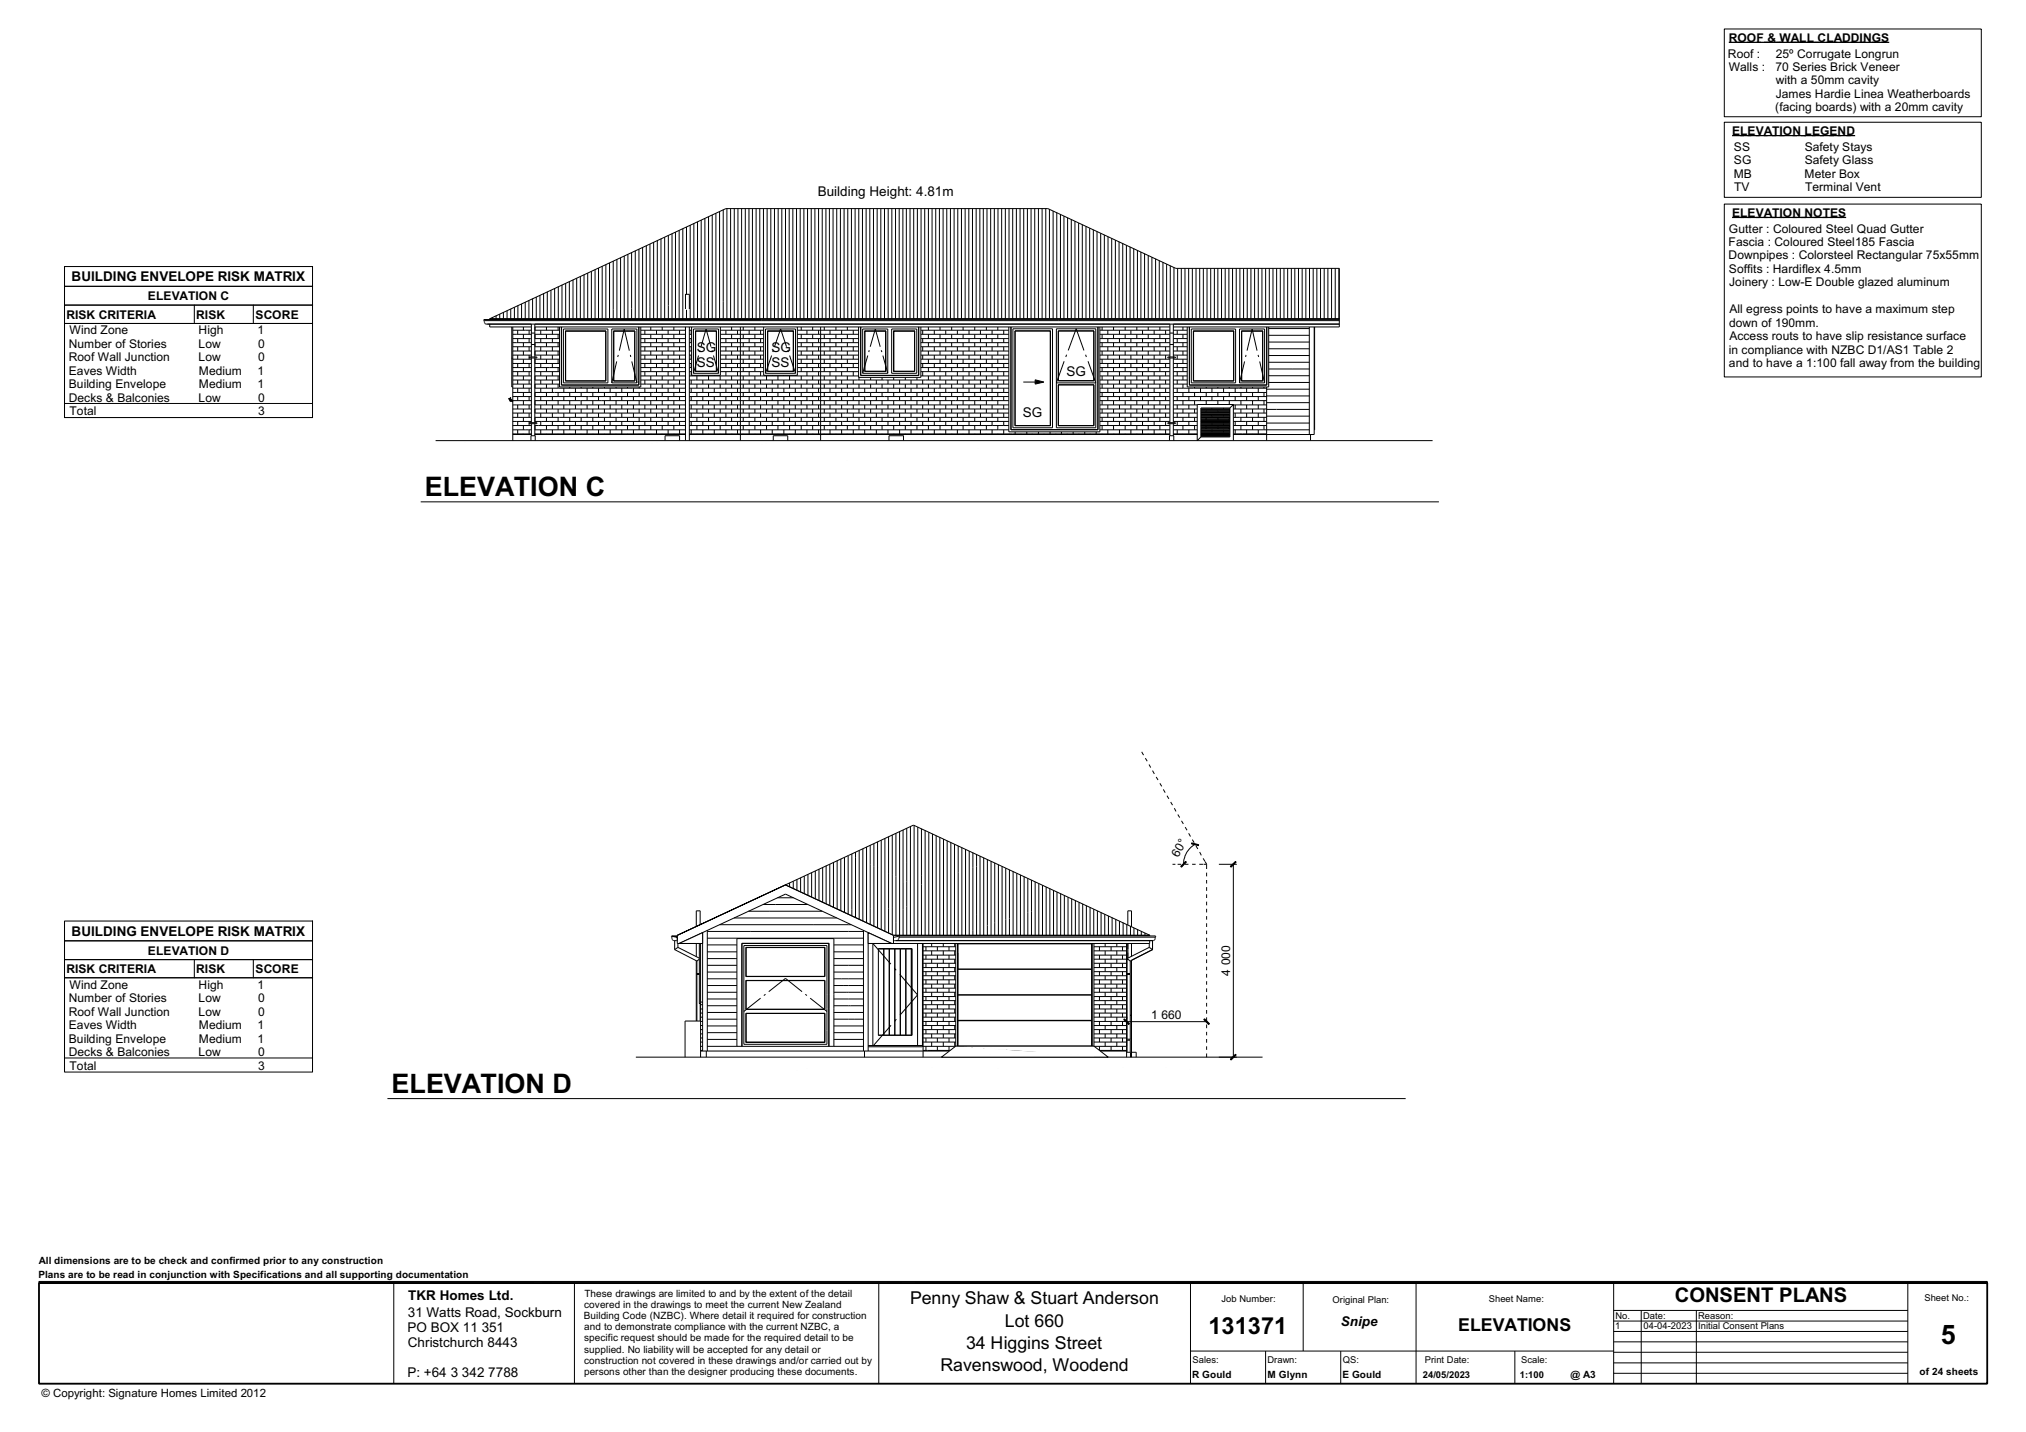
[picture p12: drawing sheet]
<svg xmlns="http://www.w3.org/2000/svg" width="420mm" height="297mm" viewBox="0 0 420 297" stroke-linecap="round" stroke-linejoin="round" font-family="sans-serif">
<defs><g id="words">
<g font-size="5.6">
<text x="88.1" y="103">ELEVATION C</text>
<text x="81.2" y="226.7">ELEVATION D</text>
<text x="402.5" y="278.8">5</text>
</g>
<text font-size="4.9" x="250.6" y="276.7">131371</text>
<text font-size="4.2" x="347.3" y="270.1">CONSENT PLANS</text>
<g font-size="3.7">
<text x="188.7" y="270.5">Penny Shaw &amp; Stuart Anderson</text>
<text x="208.4" y="275.2">Lot 660</text>
<text x="200.4" y="279.8">34 Higgins Street</text>
<text x="302.4" y="276.1">ELEVATIONS</text>
<text x="195" y="284.4">Ravenswood, Woodend</text>
</g>
<g font-size="2.8">
<text x="169.6" y="40.7">Building Height: 4.81m</text>
<text x="14.9" y="58.3">BUILDING ENVELOPE RISK MATRIX</text>
<text x="144.5" y="73">SG</text>
<text x="144.5" y="76.1">SS</text>
<text x="160" y="73">SG</text>
<text x="160" y="76.1">SS</text>
<text x="221.1" y="78.1">SG</text>
<text x="212.1" y="86.4">SG</text>
<text x="14.9" y="194.1">BUILDING ENVELOPE RISK MATRIX</text>
<text x="84.7" y="269.6">TKR Homes Ltd.</text>
<text x="84.6" y="273.2">31 Watts Road, Sockburn</text>
<text x="278" y="275.1">Snipe</text>
<text x="84.5" y="276.3">PO BOX 11 351</text>
<text x="84.6" y="279.4">Christchurch 8443</text>
<text x="84.5" y="285.6">P: +64 3 342 7788</text>
</g>
<g font-size="2.5">
<text x="358.4" y="11.9">Roof :</text>
<text x="358.5" y="8.6">ROOF &amp; WALL CLADDINGS</text>
<text x="368.3" y="11.9">25º Corrugate Longrun</text>
<text x="358.5" y="14.7">Walls :</text>
<text x="368.2" y="14.7">70 Series Brick Veneer</text>
<text x="368.3" y="17.5">with a 50mm cavity</text>
<text x="368.2" y="23.1">(facing boards) with a 20mm cavity</text>
<text x="368.3" y="20.3">James Hardie Linea Weatherboards</text>
<text x="359.2" y="28">ELEVATION LEGEND</text>
<text x="359.6" y="31.3">SS</text>
<text x="359.6" y="34.1">SG</text>
<text x="374.3" y="31.3">Safety Stays</text>
<text x="374.3" y="34.1">Safety Glass</text>
<text x="359.5" y="36.9">MB</text>
<text x="359.7" y="39.7">TV</text>
<text x="374.2" y="36.9">Meter Box</text>
<text x="374.4" y="39.7">Terminal Vent</text>
<text x="359.2" y="45">ELEVATION NOTES</text>
<text x="358.5" y="51.1">Fascia : Coloured Steel185 Fascia</text>
<text x="358.5" y="53.8">Downpipes : Colorsteel Rectangular 75x55mm</text>
<text x="358.6" y="48.3">Gutter : Coloured Steel Quad Gutter</text>
<text x="358.6" y="56.6">Soffits : Hardiflex 4.5mm</text>
<text x="358.6" y="59.4">Joinery : Low-E Double glazed aluminum</text>
<text x="30.7" y="62.3">ELEVATION C</text>
<text x="358.6" y="65">All egress points to have a maximum step</text>
<text x="13.8" y="66.1">RISK CRITERIA</text>
<text x="14.4" y="69.3">Wind Zone</text>
<text x="40.7" y="66.1">RISK</text>
<text x="41.2" y="69.3">High</text>
<text x="53" y="66.1">SCORE</text>
<text x="53.4" y="69.3">1</text>
<text x="358.6" y="67.8">down of 190mm.</text>
<text x="358.6" y="70.6">Access routs to have slip resistance surface</text>
<text x="14.3" y="72.1">Number of Stories</text>
<text x="14.3" y="74.9">Roof Wall Junction</text>
<text x="14.3" y="77.7">Eaves Width</text>
<text x="41.2" y="72.1">Low</text>
<text x="41.2" y="74.9">Low</text>
<text x="41.2" y="77.7">Medium</text>
<text x="53.4" y="77.7">1</text>
<text x="53.5" y="72.1">0</text>
<text x="53.5" y="74.9">0</text>
<text x="358.5" y="73.4">in compliance with NZBC D1/AS1 Table 2</text>
<text x="358.6" y="76.2">and to have a 1:100 fall away from the building</text>
<text x="14.3" y="80.5">Building Envelope</text>
<text x="14.3" y="83.3">Decks &amp; Balconies</text>
<text x="41.2" y="83.3">Low</text>
<text x="41.2" y="80.5">Medium</text>
<text x="53.4" y="80.5">1</text>
<text x="53.5" y="83.3">0</text>
<text x="14.4" y="86.1">Total</text>
<text x="53.5" y="86.1">3</text>
<text x="244.3" y="178" transform="rotate(-60 244.3 178)">60°</text>
<text x="13.8" y="201.8">RISK CRITERIA</text>
<text x="30.7" y="198">ELEVATION D</text>
<text x="40.7" y="201.8">RISK</text>
<text x="53" y="201.8">SCORE</text>
<text x="255.1" y="202.4" transform="rotate(-90 255.1 202.4)">4 000</text>
<text x="14.3" y="207.9">Number of Stories</text>
<text x="14.4" y="205.1">Wind Zone</text>
<text x="41.2" y="205.1">High</text>
<text x="41.2" y="207.9">Low</text>
<text x="53.4" y="205.1">1</text>
<text x="53.5" y="207.9">0</text>
<text x="14.3" y="210.7">Roof Wall Junction</text>
<text x="14.3" y="213.5">Eaves Width</text>
<text x="41.2" y="210.7">Low</text>
<text x="41.2" y="213.5">Medium</text>
<text x="53.4" y="213.5">1</text>
<text x="53.5" y="210.7">0</text>
<text x="238.8" y="211.3">1 660</text>
<text x="14.3" y="216.3">Building Envelope</text>
<text x="14.3" y="219.1">Decks &amp; Balconies</text>
<text x="14.4" y="221.9">Total</text>
<text x="41.2" y="219.1">Low</text>
<text x="41.2" y="216.3">Medium</text>
<text x="53.4" y="216.3">1</text>
<text x="53.5" y="221.9">3</text>
<text x="53.5" y="219.1">0</text>
</g>
<text font-size="2.4" x="8.6" y="289.7">© Copyright: Signature Homes Limited 2012</text>
<g font-size="2.1">
<text x="8.1" y="262.3">All dimensions are to be check and confirmed prior to any construction</text>
<text x="8" y="265.1">Plans are to be read in conjunction with Specifications and all supporting documentation</text>
<text x="121.2" y="268.9">These drawings are limited to and by the extent of the detail</text>
<text x="121.1" y="273.6">Building Code (NZBC). Where detail it required for construction</text>
<text x="121.2" y="271.3">covered in the drawings to meet the current New Zealand</text>
<text x="121.2" y="275.9">and to demonstrate compliance with the current NZBC, a</text>
<text x="121.2" y="278.3">specific request should be made for the required detail to be</text>
<text x="121.2" y="280.6">supplied. No liability will be accepted for any detail or</text>
<text x="121.1" y="285.2">persons other than the designer producing these documents.</text>
<text x="121.2" y="282.9">construction not covered in these drawings and/or carried out by</text>
<text x="247.2" y="285.9">R Gould</text>
<text x="262.9" y="285.9">M Glynn</text>
<text x="278.4" y="285.9">E Gould</text>
<text x="325.7" y="285.9">@ A3</text>
<text x="398.1" y="285.2">of 24 sheets</text>
</g>
<g font-size="1.9">
<text x="399.1" y="269.9">Sheet No.:</text>
<text x="253.3" y="270.1">Job Number:</text>
<text x="276.4" y="270.3">Original Plan:</text>
<text x="308.7" y="270.1">Sheet Name:</text>
<text x="335" y="275.8">1</text>
<text x="335" y="273.6">No.</text>
<text x="340.7" y="273.6">Date:</text>
<text x="340.8" y="275.8">04-04-2023 Initial Consent Plans</text>
<text x="352.2" y="273.6">Reason:</text>
<text x="247.3" y="282.7">Sales:</text>
<text x="262.8" y="282.7">Drawn:</text>
<text x="278.5" y="282.7">QS:</text>
<text x="295.1" y="285.8">24/05/2023</text>
<text x="295.5" y="282.7">Print Date:</text>
<text x="315.2" y="285.8">1:100</text>
<text x="315.5" y="282.8">Scale:</text>
</g>
</g></defs>
<path d="M8.1 266.1h404v20.9h-404z" fill="none" stroke="#000" stroke-width=".38"/>
<g fill="none" stroke="#000" stroke-width=".21">
<path d="M357.6 6h53.3v18.2h-53.3zM357.6 25.4h53.3v15.5h-53.3zM115 59.8v6.3M115.8 59.5v6.6M116.5 59.1v7M117.3 58.8v7.3M118.1 58.4v7.7M118.8 58v8.1M119.6 57.7v8.4M120.4 57.4v8.7M121.1 57v9.1M121.9 56.6v9.5"/>
<path d="M122.6 56.3v9.8M123.4 55.9v10.2M124.1 55.6v10.5M124.9 55.2v10.9M125.6 54.9v11.2M126.4 54.5v11.6M127.2 54.1v12M127.9 53.8v12.3M128.7 53.5v12.6M129.5 53.1v13M130.2 52.8v13.3M131 52.4v13.7"/>
<path d="M131.7 52v14.1M132.5 51.7v14.4M133.3 51.3v14.8M134 51v15.1M134.8 50.6v15.5M135.6 50.3v15.8M136.3 49.9v16.2M137.1 49.5v16.6M137.8 49.2v16.9M138.6 48.9v17.2M139.4 48.5v17.6M140.1 48.1v18"/>
<path d="M140.8 47.8v18.3M141.6 47.4v18.7M142.4 47.1v13.9M143.1 46.7v19.4M143.9 46.4v19.7M144.7 46v20.1M145.4 45.6v20.5M146.2 45.3v20.8M146.9 45v21.1M147.7 44.6v21.5M148.5 44.2v21.9M149.2 43.9v22.2"/>
<path d="M150 43.5v22.6M150.8 43.3v22.8M151.5 43.3v22.8M152.3 43.3v22.8M153 43.3v22.8M153.8 43.3v22.8M154.6 43.3v22.8M155.3 43.3v22.8M156 43.3v22.8M156.8 43.3v22.8M157.6 43.3v22.8M158.3 43.3v22.8"/>
<path d="M159.1 43.3v22.8M159.9 43.3v22.8M160.6 43.3v22.8M161.4 43.3v22.8M162.1 43.3v22.8M162.9 43.3v22.8M163.7 43.3v22.8M164.4 43.3v22.8M165.2 43.3v22.8M165.9 43.3v22.8M166.7 43.3v22.8M167.5 43.3v22.8"/>
<path d="M168.2 43.3v22.8M169 43.3v22.8M169.8 43.3v22.8M170.5 43.3v22.8M171.3 43.3v22.8M172 43.3v22.8M172.8 43.3v22.8M173.5 43.3v22.8M174.3 43.3v22.8M175 43.3v22.8M175.8 43.3v22.8M176.6 43.3v22.8"/>
<path d="M177.3 43.3v22.8M178.1 43.3v22.8M178.9 43.3v22.8M179.6 43.3v22.8M180.4 43.3v22.8M181.1 43.3v22.8M181.9 43.3v22.8M182.7 43.3v22.8M183.4 43.3v22.8M184.2 43.3v22.8M185 43.3v22.8M185.7 43.3v22.8"/>
<path d="M186.5 43.3v22.8M187.2 43.3v22.8M188 43.3v22.8M188.7 43.3v22.8M189.5 43.3v22.8M190.2 43.3v22.8M191 43.3v22.8M191.8 43.3v22.8M192.5 43.3v22.8M193.3 43.3v22.8M194.1 43.3v22.8M194.8 43.3v22.8"/>
<path d="M195.6 43.3v22.8M196.3 43.3v22.8M197.1 43.3v22.8M197.9 43.3v22.8M198.6 43.3v22.8M199.4 43.3v22.8M200.2 43.3v22.8M200.9 43.3v22.8M201.7 43.3v22.8M202.4 43.3v22.8M203.2 43.3v22.8M203.9 43.3v22.8"/>
<path d="M204.7 43.3v22.8M205.4 43.3v22.8M206.2 43.3v22.8M207 43.3v22.8M207.7 43.3v22.8M208.5 43.3v22.8M209.3 43.3v22.8M210 43.3v22.8M210.8 43.3v22.8M211.5 43.3v22.8M212.3 43.3v22.8M213.1 43.3v22.8"/>
<path d="M213.8 43.3v22.8M214.6 43.3v22.8M215.4 43.3v22.8M216.1 43.3v22.8M216.9 43.3v22.8M217.6 43.4v22.7M218.4 43.8v22.3M219.2 44.1v22M219.9 44.5v21.6M220.6 44.8v21.3M221.4 45.2v20.9M222.2 45.6v20.5"/>
<path d="M222.9 45.9v20.2M223.7 46.3v19.8M224.5 46.6v19.5M225.2 47v19.1M226 47.3v18.8M226.7 47.7v18.4M227.5 48.1v18M228.3 48.4v17.7M229 48.7v17.4M229.8 49.1v17M230.5 49.4v16.7M231.3 49.8v16.3"/>
<path d="M232.1 50.2v15.9M232.8 50.5v15.6M233.6 50.9v15.2M234.4 51.2v14.9M235.1 51.6v14.5M235.9 51.9v14.2M236.6 52.3v13.8M237.4 52.6v13.5M238.1 53v13.1M238.9 53.3v12.8M239.7 53.7v12.4M240.4 54.1v12"/>
<path d="M241.2 54.4v11.7M241.9 54.8v11.3M242.7 55.1v11M243.5 55.5v10.6M244.2 55.7v10.4M245 55.7v10.4M245.7 55.7v10.4M246.5 55.7v10.4M247.3 55.7v10.4M248 55.7v10.4M248.8 55.7v10.4M249.6 55.7v10.4"/>
<path d="M250.3 55.7v10.4M251.1 55.7v10.4M251.8 55.7v10.4M252.6 55.7v10.4M253.3 55.7v10.4M254.1 55.7v10.4M254.8 55.7v10.4M255.6 55.7v10.4M256.4 55.7v10.4M257.1 55.7v10.4M257.9 55.7v10.4M258.7 55.7v10.4"/>
<path d="M259.4 55.7v10.4M260.2 55.7v10.4M260.9 55.7v10.4M261.7 55.7v10.4M262.5 55.7v10.4M263.2 55.7v10.4M264 55.7v10.4M264.8 55.7v10.4M265.5 55.7v10.4M266.3 55.7v10.4M267 55.7v10.4M267.8 55.7v10.4"/>
<path d="M268.5 55.7v10.4M269.3 55.7v10.4M270 55.7v10.4M270.8 55.7v10.4M271.6 55.7v10.4M272.3 55.7v10.4M273.1 55.7v10.4M273.9 55.7v10.4M274.6 55.7v10.4M275.4 55.7v10.4M276.1 55.7v10.4M276.9 55.7v10.4"/>
<path d="M277.7 55.7v10.4M357.6 42.3h53.3v35.9h-53.3zM100.4 66.5l.1 .4 .3 .3h177M101.6 66.1h176.2M101.6 67.2v.6h8.6M101.6 66.1l48.9-22.8h66.8l26.5 12.4h34v12.1h-34.5M101.6 66.1v.2M102.1 65.9v.2M102.9 65.5v.6M103.6 65.2v.9M104.4 64.8v1.3M105.2 64.4v1.7"/>
<path d="M105.9 64.1v2M106.1 74.3h.2M106.1 67.8v12.5h.2M106.3 78.8h3.9M106.3 78h3.9M106.3 77.1h3.9M106.3 75.4h3.9M106.3 73.7h3.9M106.3 76.2h3.9M106.3 74.5h3.9M106.3 71.9h3.9M106.3 79.7h3.9"/>
<path d="M106.3 71.1h3.9M106.3 70.2h3.9M106.3 68.5h3.9M106.3 69.3h3.9M106.3 67.8v23.6M106.7 63.7v2.4M107.4 71.9v.9M107.4 73.7v.8M107.4 75.4v.8M107.4 77.1v.9M107.4 78.8v.9M107.4 68.5v.8"/>
<path d="M107.4 70.2v.9M107.4 63.4v2.7M108.2 63v3.1M108.5 71.1v.8M108.5 72.8v.9M108.5 74.5v.9M108.5 76.2v.9M108.5 78v.8M108.5 79.7v.8M108.5 67.8v.7M108.5 69.3v.9M108.9 62.7v3.4"/>
<path d="M109.7 62.3v3.8M109.7 71.9v.9M109.7 73.7v.8M109.7 75.4v.8M109.7 77.1v.9M109.7 78.8v.9M109.7 68.5v.8M109.7 70.2v.9M109.8 74h1.5v.3h-1.5zM110.2 72.8h-3.9M110.2 71.5h.7M110.2 69.1h.7"/>
<path d="M110.2 67.2v23.2M110.4 61.9v4.2M110.9 78.8h5.1M110.9 77.1h5.1M110.9 75.4h5.1M110.9 72.8h5.1M110.9 76.2h5.1M110.9 74.5h5.1M110.9 71.9h5.1M110.9 78h5.1M110.9 73.7h5.1M110.9 79.7h5.1"/>
<path d="M110.9 71.1h5.1M110.9 70.2h5.1M110.9 68.5h5.1M110.9 69.3h5.1M110.9 74.3v13.4M110.9 67.8h131.7M110.9 67.2v6.8M111 71.1v.8M111 72.8v.9M111 74.5v.9M111 76.2v.9M111 78v.8"/>
<path d="M111 79.7v.8M111 74v.3M111 67.8v.7M111 69.3v.9M111.2 61.6v4.5M112 61.3v4.8M112.1 73.7v.8M112.1 75.4v.8M112.1 77.1v.9M112.1 78.8v.9M112.1 71.9v.9M112.1 68.5v.8"/>
<path d="M112.1 70.2v.9M112.7 60.9v5.2M113.3 76.2v.9M113.3 78v.8M113.3 71.1v.8M113.3 72.8v.9M113.3 74.5v.9M113.3 79.7v.8M113.3 67.8v.7M113.3 69.3v.9M113.5 60.5v5.6M114.3 60.2v5.9"/>
<path d="M114.6 78.8v.9M114.6 71.9v.9M114.6 73.7v.8M114.6 75.4v.8M114.6 77.1v.9M114.6 68.5v.8M114.6 70.2v.9M115.7 72.8v.9M115.7 74.5v.9M115.7 76.2v.9M115.7 78v.8M115.7 79.7v.8"/>
<path d="M115.7 67.8v.7M115.7 69.3v.9M115.7 71.1v.8M116.4 67.8v12.1h16.1v-12.1M116.8 68.2h9.3v11.2h-9.3zM117.3 68.6v10.4M117.3 79h8.3M117.3 68.6v.1M117.3 68.6h8.3M117.3 68.7v10.3h8.3M117.3 79h.1M125.6 68.6v10.4"/>
<path d="M125.6 68.6l-8.3 .1M126.9 79.4h5.2M127.3 68.6v10.4M127.3 68.6h4.4M127.3 68.6v.1M127.3 68.7v10.3h4.3M127.3 79h4.4M127.9 75l-1 4.4M128.2 73.6l-.1 .4M130.5 72.7l-1-4.5-1.1 4.5M130.7 73.6l.1 .4M131 75l1.1 4.4"/>
<path d="M131.7 79h-.1M131.7 68.6l-.1 10.4M131.7 68.6l-4.4 .1M132.1 79.4v-11.2h-5.2v11.2M132.5 67.8v12h-16v-12M132.9 78.8h9.3M132.9 78h9.3M132.9 77.1h9.3M132.9 75.4h9.3M132.9 76.2h9.3M132.9 73.7h9.3M132.9 72.8h9.3"/>
<path d="M132.9 74.5h9.3M132.9 71.9h9.3M132.9 67.8v12.5h-16.9v-12.5M132.9 71.1h9.3M132.9 70.2h9.3M132.9 68.5h9.3M132.9 69.3h9.3M133.7 71.9v.9M133.7 73.7v.8M133.7 75.4v.8M133.7 77.1v.9M133.7 78.8v.9"/>
<path d="M133.7 68.5v.8M133.7 70.2v.9M135 72.8v.9M135 74.5v.9M135 76.2v.9M135 78v.8M135 79.7v.8M135 67.8v.7M135 69.3v.9M135 71.1v.8M136.1 71.9v.9M136.1 73.7v.8"/>
<path d="M136.1 75.4v.8M136.1 77.1v.9M136.1 78.8v.9M136.1 68.5v.8M136.1 70.2v.9M137.3 72.8v.9M137.3 74.5v.9M137.3 76.2v.9M137.3 78v.8M137.3 71.1v.8M137.3 79.7v.8M137.3 67.8v.7"/>
<path d="M137.3 69.3v.9M138.6 73.7v.8M138.6 75.4v.8M138.6 77.1v.9M138.6 71.9v.9M138.6 78.8v.9M138.6 68.5v.8M138.6 70.2v.9M139.7 74.5v.9M139.7 76.2v.9M139.7 78v.8M139.7 72.8v.9"/>
<path d="M139.7 79.7v.8M139.7 67.8v.7M139.7 69.3v.9M139.7 71.1v.8M140.9 77.1v.9M140.9 71.9v.9M140.9 73.7v.8M140.9 75.4v.8M140.9 78.8v.9M140.9 68.5v.8M140.9 70.2v.9M142.2 79.7h-9.3"/>
<path d="M142.2 67.8v23.6M142.2 64.1v-3.1h.8v3.1M142.4 64.3v1.8M143 78h35.1M143 77.1h.4M143 75.4h.4M143 73.7h.4M143 72.8h.4M143 76.2h.4M143 74.5h.4M143 71.9h.4M143 71.1h.4"/>
<path d="M143 70.2h.4M143 68.5h.4M143 69.3h.4M143 67.8v23.6M143.3 71.9v.9M143.3 73.7v.8M143.3 75.4v.8M143.3 77.1v.9M143.3 78.8v.9M143.3 68.5v.8M143.3 70.2v.9M143.4 67.8v10.1h6v-10.1"/>
<path d="M143.8 77.4h5.2M144.2 77h4.4M144.2 68.6h4.4M144.2 68.6v8.4M144.2 68.6l.1 .1M144.3 68.7v8.3h4.2M144.3 77h-.1M144.3 68.7h4.2v8.3M144.5 78v.8M144.5 79.7v.8M144.9 73.7l-1.1 3.7M145.2 72.6l-.1 .4"/>
<path d="M145.8 77.9v.1M145.8 78.8v.9M146.9 78v.8M146.9 79.7v.8M147.4 71.9l-1-3.7-1 3.7M147.7 72.6v.4M148 73.7l1 3.7M148.1 77.9v.1M148.1 78.8v.9M148.5 77h.1M148.6 68.6v8.4M148.6 68.6l-.1 .1"/>
<path d="M149 77.4v-9.2h-5.2v9.2M149.4 78v.8M149.4 79.7v.8M149.4 77.1h9M149.4 73.7h9M149.4 72.8h9M149.4 76.2h9M149.4 74.5h9M149.4 75.4h9M149.4 71.9h9M149.4 70.2h9M149.4 69.3h9"/>
<path d="M150.5 71.9v.9M150.5 73.7v.8M150.5 75.4v.8M150.5 77.1v.9M150.5 78.8v.9M150.5 68.5v.8M150.5 70.2v.9M151.7 72.8v.9M151.7 74.5v.9M151.7 76.2v.9M151.7 78v.8M151.7 79.7v.8"/>
<path d="M151.7 67.8v.7M151.7 69.3v.9M151.7 71.1v.8M153 71.9v.9M153 73.7v.8M153 75.4v.8M153 77.1v.9M153 78.8v.9M153 68.5v.8M153 70.2v.9M153.5 67.8v23.6M154.1 72.8v.9"/>
<path d="M154.1 74.5v.9M154.1 76.2v.9M154.1 78v.8M154.1 79.7v.8M154.1 67.8v.7M154.1 69.3v.9M154.1 71.1v.8M155.4 71.9v.9M155.4 73.7v.8M155.4 75.4v.8M155.4 77.1v.9M155.4 78.8v.9"/>
<path d="M155.4 68.5v.8M155.4 70.2v.9M156.5 72.8v.9M156.5 74.5v.9M156.5 76.2v.9M156.5 78v.8M156.5 79.7v.8M156.6 67.8v.7M156.6 69.3v.9M156.6 71.1v.8M157.7 71.9v.9M157.7 73.7v.8"/>
<path d="M157.7 75.4v.8M157.7 77.1v.9M157.7 78.8v.9M157.7 68.5v.8M157.7 70.2v.9M157.9 66.3h-57.6l.1 .2M158.4 71.1h-9M158.4 68.5h-9M158.4 67.8v10.1h7v-10.1M158.8 77.4h6.2M159 79.7v.8M159 78v.8"/>
<path d="M159.2 68.6l5.3 .1M159.2 68.6v8.4M159.2 68.6v.1M159.2 77h.1M159.2 68.7h5.3v8.3h-5.3zM160 73.7l-1.2 3.7M160.1 78.8v.9M160.1 77.9v.1M160.4 72.6l-.1 .4M161.3 78v.8M161.3 79.7v.8M162.6 78.8v.9"/>
<path d="M162.6 77.9v.1M163.1 71.9l-1.2-3.7-1.3 3.7M163.4 72.6l.1 .4M163.7 78v.8M163.7 79.7v.8M163.7 73.7l1.3 3.7M164.5 77h.1M164.6 68.6v8.4h-5.4M164.9 78.8v.9M164.9 77.9v.1M165 77.4v-9.2h-6.2v9.2M165.4 72.8h12.7"/>
<path d="M165.4 69.3h12.7M165.4 76.2h12.7M165.4 74.5h12.7M165.4 71.1h12.7M165.4 77.1h12.7M165.4 73.7h12.7M165.4 71.9h12.7M165.4 70.2h12.7M166.2 67.8v.7M166.2 69.3v.9M166.2 71.1v.8M166.2 72.8v.9"/>
<path d="M166.2 74.5v.9M166.2 76.2v.9M166.2 78v.8M166.2 79.7v.8M167.3 78.8v.9M167.3 68.5v.8M167.3 70.2v.9M167.3 71.9v.9M167.3 73.7v.8M167.3 75.4v.8M167.3 77.1v.9M168.5 78v.8"/>
<path d="M168.5 79.7v.8M168.5 67.8v.7M168.5 69.3v.9M168.5 71.1v.8M168.5 72.8v.9M168.5 74.5v.9M168.5 76.2v.9M169.8 78.8v.9M169.8 68.5v.8M169.8 70.2v.9M169.8 71.9v.9M169.8 73.7v.8"/>
<path d="M169.8 75.4v.8M169.8 77.1v.9M170.2 67.8v23.6M170.9 79.7v.8M170.9 67.8v.7M170.9 69.3v.9M170.9 71.1v.8M170.9 72.8v.9M170.9 74.5v.9M170.9 76.2v.9M170.9 78v.8M172.1 78.8v.9"/>
<path d="M172.1 68.5v.8M172.1 70.2v.9M172.1 71.9v.9M172.1 73.7v.8M172.1 75.4v.8M172.1 77.1v.9M173.4 71.1v.8M173.4 72.8v.9M173.4 74.5v.9M173.4 76.2v.9M173.4 78v.8M173.4 67.8v.7"/>
<path d="M173.4 69.3v.9M173.4 79.7v.8M174.5 78.8v.9M174.5 71.9v.9M174.5 73.7v.8M174.5 75.4v.8M174.5 77.1v.9M174.5 68.5v.8M174.5 70.2v.9M175.7 74.5v.9M175.7 76.2v.9M175.7 78v.8"/>
<path d="M175.7 67.8v.7M175.7 69.3v.9M175.7 71.1v.8M175.7 72.8v.9M175.7 79.7v.8M177 78.8v.9M177 77.1v.9M177 68.5v.8M177 70.2v.9M177 71.9v.9M177 73.7v.8M177 75.4v.8"/>
<path d="M178.1 68.5h-12.7M178.1 75.4h-12.7M178.1 78.3v.5M178.1 79.7v.8M178.5 67.8v10.1h12v-10.1M178.5 67.8v10.1M178.9 77.4h5.2M179.3 78.8v.9M179.3 68.6l.1 .1M179.3 68.6v8.4M179.3 68.6h4.4M179.3 77h4.4"/>
<path d="M179.4 68.7h4.2v8.3h-4.2zM179.4 77h-.1M180 73.7l-1.1 3.7M180.3 72.6l-.1 .4M180.6 78.3v.5M180.6 79.7v.8M181.7 78.8v.9M182.5 71.9l-1-3.7-1 3.7M182.8 72.6l.1 .4M182.9 78.3v.5M182.9 79.7v.8M183.1 73.7l1 3.7"/>
<path d="M183.7 68.6l-.1 8.4M183.7 68.6l-.1 .1M184.1 77.4v-9.2h-5.2v9.2M184.2 78.8v.9M184.9 68.2h5.2v9.2h-5.2zM185.3 68.6h4.4v8.4M185.3 68.6l.1 .1M185.3 77h4.4M185.3 68.6v8.4M185.3 78.3v.5M185.3 79.7v.8M185.4 68.7h4.3v8.3h-4.3z"/>
<path d="M185.4 77h-.1M186.6 78.8v.9M187.7 78.3v.5M187.7 79.7v.8M188.9 78.8v.9M189.7 77h.1M189.7 68.6v.1M190.2 78.3v.5M190.2 79.7v.8M190.5 67.8v10.1M191 75.4h18.2M191 74.5h18.2"/>
<path d="M191 71.9h18.2M191 71.1h18.2M191 68.5h18.2M191 78h18.2M191 77.1h18.2M191 73.7h18.2M191 72.8h18.2M191 69.3h18.2M191 76.2h18.2M191 70.2h18.2M191 67.8v10.5h-12.9v-10.5M191.3 78.8v.9"/>
<path d="M191.3 68.5v.8M191.3 70.2v.9M191.3 71.9v.9M191.3 73.7v.8M191.3 75.4v.8M191.3 77.1v.9M192.5 67.8v.7M192.5 69.3v.9M192.5 71.1v.8M192.5 72.8v.9M192.5 74.5v.9M192.5 76.2v.9"/>
<path d="M192.5 78v.8M192.5 79.7v.8M193.8 78.8v.9M193.8 68.5v.8M193.8 70.2v.9M193.8 71.9v.9M193.8 73.7v.8M193.8 75.4v.8M193.8 77.1v.9M194.9 78v.8M194.9 67.8v.7M194.9 69.3v.9"/>
<path d="M194.9 71.1v.8M194.9 72.8v.9M194.9 74.5v.9M194.9 76.2v.9M194.9 79.7v.8M196.1 78.8v.9M196.1 68.5v.8M196.1 70.2v.9M196.1 71.9v.9M196.1 73.7v.8M196.1 75.4v.8M196.1 77.1v.9"/>
<path d="M197.4 78v.8M197.4 79.7v.8M197.4 67.8v.7M197.4 69.3v.9M197.4 71.1v.8M197.4 72.8v.9M197.4 74.5v.9M197.4 76.2v.9M198.5 78.8v.9M198.5 68.5v.8M198.5 70.2v.9M198.5 71.9v.9"/>
<path d="M198.5 73.7v.8M198.5 75.4v.8M198.5 77.1v.9M199.7 79.7v.8M199.7 67.8v.7M199.7 69.3v.9M199.7 71.1v.8M199.7 72.8v.9M199.7 74.5v.9M199.7 76.2v.9M199.7 78v.8M201 78.8v.9"/>
<path d="M201 68.5v.8M201 70.2v.9M201 71.9v.9M201 73.7v.8M201 75.4v.8M201 77.1v.9M202.1 67.8v.7M202.1 69.3v.9M202.1 71.1v.8M202.1 72.8v.9M202.1 74.5v.9M202.1 76.2v.9"/>
<path d="M202.1 78v.8M202.1 79.7v.8M203.3 78.8v.9M203.3 68.5v.8M203.3 70.2v.9M203.3 71.9v.9M203.3 73.7v.8M203.3 75.4v.8M203.3 77.1v.9M204.6 78v.8M204.6 67.8v.7M204.6 69.3v.9"/>
<path d="M204.6 71.1v.8M204.6 72.8v.9M204.6 74.5v.9M204.6 76.2v.9M204.6 79.7v.8M205.7 78.8v.9M205.7 68.5v.8M205.7 70.2v.9M205.7 71.9v.9M205.7 73.7v.8M205.7 75.4v.8M205.7 77.1v.9"/>
<path d="M206.9 67.8v.7M206.9 69.3v.9M206.9 71.1v.8M206.9 72.8v.9M206.9 74.5v.9M206.9 76.2v.9M206.9 78v.8M206.9 79.7v.8M208.2 78.8v.9M208.2 68.5v.8M208.2 70.2v.9M208.2 71.9v.9"/>
<path d="M208.2 73.7v.8M208.2 75.4v.8M208.2 77.1v.9M209.2 79.7h-66.2M209.2 78.8h-66.2M209.2 67.8v21.8h18.9v-21.8M209.6 67.8v21.4h18.1v-21.4M209.7 67.8v21.3h18v-21.3M210.1 68.2h8.2v20.5h-8.2zM210.5 68.6h7.3M210.5 68.6v.1M210.5 68.6v19.7"/>
<path d="M210.5 68.7h7.3v19.6M210.5 68.7v19.6h7.3M212.2 79.3h2.5M214.7 78.8l1.8 .5-1.8 .4zM217.8 68.6v19.7M217.8 68.6v.1M219.1 68.2h8.1v20.5h-8.1zM219.5 79h7.4M219.5 68.6h7.4M219.5 68.6v10.4M219.5 79.8v8.5M219.5 79.8h.1"/>
<path d="M219.5 68.6v.1M219.5 79.8h7.4M219.5 68.7v10.3h7.3M219.5 68.7h7.3v10.3M219.5 79h.1M220.7 74.9l-1.6 4.5h8.1l-1.6-4.5M221.2 73.6l-.2 .4M221.5 72.7l1.7-4.5 1.6 4.5M225.1 73.6l.2 .4M226.8 79.8h-7.3v8.5M226.8 79.8l.1 8.5M226.9 68.6l-.1 .1"/>
<path d="M226.9 68.6l-.1 10.4M226.9 79.8v8.5M226.9 79.8h-.1M228.1 78.8h14.5M228.1 78h14.5M228.1 77.1h14.5M228.1 75.4h14.5M228.1 73.7h14.5M228.1 72.8h14.5M228.1 69.3h14.5M228.1 76.2h14.5M228.1 74.5h14.5"/>
<path d="M228.1 71.9h14.5M228.1 71.1h14.5M228.1 70.2h14.5M228.1 68.5h14.5M228.1 79.7h14.5M228.6 69.3v.9M228.6 71.1v.8M228.6 72.8v.9M228.6 74.5v.9M228.6 76.2v.9M228.6 78v.8M228.6 67.8v.7"/>
<path d="M228.6 79.7v.8M229.7 70.2v.9M229.7 71.9v.9M229.7 73.7v.8M229.7 75.4v.8M229.7 77.1v.9M229.7 68.5v.8M229.7 78.8v.9M230.9 71.1v.8M230.9 72.8v.9M230.9 74.5v.9M230.9 76.2v.9"/>
<path d="M230.9 78v.8M230.9 69.3v.9M230.9 67.8v.7M230.9 79.7v.8M232.2 70.2v.9M232.2 71.9v.9M232.2 73.7v.8M232.2 75.4v.8M232.2 77.1v.9M232.2 68.5v.8M232.2 78.8v.9M233.3 72.8v.9"/>
<path d="M233.3 74.5v.9M233.3 76.2v.9M233.3 78v.8M233.3 69.3v.9M233.3 71.1v.8M233.3 67.8v.7M233.3 79.7v.8M234.5 71.9v.9M234.5 73.7v.8M234.5 75.4v.8M234.5 77.1v.9M234.5 70.2v.9"/>
<path d="M234.5 68.5v.8M234.5 78.8v.9M235.8 72.8v.9M235.8 74.5v.9M235.8 76.2v.9M235.8 78v.8M235.8 69.3v.9M235.8 71.1v.8M235.8 67.8v.7M235.8 79.7v.8M236.9 73.7v.8M236.9 75.4v.8"/>
<path d="M236.9 77.1v.9M236.9 68.5v.8M236.9 70.2v.9M236.9 71.9v.9M236.9 78.8v.9M238.1 74.5v.9M238.1 76.2v.9M238.1 78v.8M238.1 69.3v.9M238.1 71.1v.8M238.1 72.8v.9M238.1 67.8v.7"/>
<path d="M238.1 79.7v.8M239.4 75.4v.8M239.4 77.1v.9M239.4 70.2v.9M239.4 71.9v.9M239.4 73.7v.8M239.4 68.5v.8M239.4 78.8v.9M240.5 76.2v.9M240.5 78v.8M240.5 69.3v.9M240.5 71.1v.8"/>
<path d="M240.5 72.8v.9M240.5 74.5v.9M240.5 67.8v.7M240.5 79.7v.8M241.7 77.1v.9M241.7 78.8v.9M241.7 68.5v.8M241.7 70.2v.9M241.7 71.9v.9M241.7 73.7v.8M241.7 75.4v.8M242.2 74h1.6v.3h-1.6z"/>
<path d="M242.6 74v.3M242.6 67.2v6.8M242.6 71.5h.7M242.6 69.1h.7M242.6 74.3v13.4M243.3 78.8h2.9M243.3 78h2.9M243.3 77.1h2.9M243.3 75.4h2.9M243.3 73.7h2.9M243.3 72.8h2.9M243.3 69.3h2.9"/>
<path d="M243.3 76.2h2.9M243.3 74.5h2.9M243.3 71.9h2.9M243.3 71.1h2.9M243.3 70.2h2.9M243.3 68.5h2.9M243.3 79.7h2.9M243.3 74.3v13.4M243.3 67.2v6.8M243.4 74v.3M244.1 78.8v.9M244.1 70.2v.9"/>
<path d="M244.1 71.9v.9M244.1 73.7v.8M244.1 75.4v.8M244.1 77.1v.9M244.1 68.5v.8M245.3 69.3v.9M245.3 71.1v.8M245.3 72.8v.9M245.3 74.5v.9M245.3 76.2v.9M245.3 78v.8M245.3 67.8v.7"/>
<path d="M245.3 79.7v.8M246.2 67.8v12.5h16.9v-12.5M246.6 67.8v12.1h16.1v-12.1M246.7 67.8v12h16M247.1 68.2h9.1v11.2h-9.1zM247.5 68.6v.1M247.5 68.6v10.4M247.5 68.6h8.4M247.5 79h8.4M247.5 79v-10.3h8.3v10.3M247.5 79h.1M247.5 79h8.3"/>
<path d="M255.8 79h.1M255.9 68.6v10.4M255.9 68.6l-.1 .1M257 79.4v-11.2h5.3v11.2M257 79.4h5.3M257.5 68.6h4.4M257.5 68.6v.1M257.5 79h4.4M257.5 68.6v10.4M257.5 68.7h4.3v10.3M257.5 68.7v10.3h4.3M257.5 79h.1"/>
<path d="M258.1 75l-1.1 4.4M258.4 73.6l-.1 .4M260.7 72.7l-1-4.5-1.1 4.5M260.9 73.6l.1 .4M261.2 75l1.1 4.4M261.8 79h.1M261.9 68.6v10.4M261.9 68.6l-.1 .1M263.1 76.5h8.4M263.1 75.1h8.4M263.1 72.3h8.4M263.1 71h8.4"/>
<path d="M263.1 69.6h8.4M263.1 79.3h8.4M263.1 77.9h8.4M263.1 73.7h8.4M263.1 68.2h8.4M271.5 67.8v22.3M272.5 67.8v22.3h-16.7M272.6 67.8l-.1 21.4M277.8 66.3h-177.4M277.8 66.5h-177.4M13.4 83.7h51.4M90.3 91.4h206.8"/>
<path d="M92.2 93.7h.1M92.4 94.7h.1M92.4 95.2h.1M93 95.1h.1M93.5 93.3h.1M94.2 92.5h.1M95 91.5h.1M95.1 94.7h.1M95.1 91.4h.1M96.3 93.1h.1M96.4 92.7h.1M96.4 92.2h.1"/>
<path d="M96.5 91.8h.1M100.1 93.9h.1M100.5 91.5h.1M100.5 91.6h.1M100.9 93.7h.1M100.9 94.5h.1M101.7 93.6h.1M102.6 92.5h.1M103.9 95.3h.1M104.4 92.1h.1M104.6 93h.1M105 93h.1"/>
<path d="M105.5 82.7v.1M105.7 82.8l.2-.1zM105.8 82.7h.1M105.7 83.1l.2 .1M105.8 82.7l-.1 .1 .1-.1M105.8 82.8v.1M105.8 82.7l-.3 .1M105.8 82.6l-.3 .1M105.8 82.6v.1M105.8 82.7v.1M105.8 82.9l-.1 .2M105.8 82.8h.1"/>
<path d="M105.8 82.9v.2M105.8 83.1l.1-.1 .4 .3M105.8 82.9l.5 .2h3.9M105.8 82.9l.5 .4M105.8 82.6l.1 .1M105.9 83.2h.1M105.9 82.9h-.1M105.9 82.7h-.1M105.9 83.2l.4 .1M105.9 82.5l-.1 .1M105.9 82.5l-.1 .2M105.9 82.5h.1"/>
<path d="M106 82.8l-.2 .1M106 83.1l-.1 .1M106 82.8l.3 .3M106.3 83.3h.1M106.3 80.5h3.9M106.3 81.4h3.9M106.3 85.7h3.9M106.3 84.8h3.9M106.3 86.6h3.9M106.3 88.3h3.9M106.3 84h3.9M106.3 82.3h3.9"/>
<path d="M106.3 83v.4M106.3 90.1h3.9M106.5 92.7h.1M107.4 80.5v.9M107.4 84v.8M107.4 85.7v.9M107.4 87.4v.9M107.4 89.2v.8M107.4 82.3v.8M108.5 91.5h.1M108.5 91.4h.1M108.5 81.4v.9"/>
<path d="M108.5 90v.1M108.5 84.8v.9M108.5 86.6v.8M108.5 88.3v.9M108.5 83.1v.9M108.7 95.2h.1M109.7 94h.1M109.7 80.5v.9M109.7 89.2v.8M109.7 84v.8M109.7 85.7v.9M109.7 87.4v.9"/>
<path d="M109.7 82.3v.8M109.8 87.7h1.5v.2h-1.5zM110.1 91.4v-1h.9v1M110.2 89.2h-3.9M110.2 90h-3.9M110.2 87.4h-3.9M110.3 93.3h.1M110.9 80.5h31.3M110.9 90h31.3M110.9 89.2h31.3M110.9 88.3h.8M110.9 84h31.3"/>
<path d="M110.9 83.1h31.3M110.9 90.1h31.3M110.9 87.9v2.5M111 90v.1M111 84.8v.9M111 86.6v.8M111 88.3v.9M111 81.4v.9M111 83.1v.9M111 87.7v.2M111.2 92.3h.1M111.6 91.7h.1"/>
<path d="M111.7 88.3h30.5M111.9 95h.1M112.1 80.5v.9M112.1 89.2v.8M112.1 84v.8M112.1 85.7v.9M112.1 87.4v.9M112.1 82.3v.8M112.2 93.1h.1M112.3 91.7h.1M112.4 91.7h.1M112.8 91.6h.1"/>
<path d="M113.1 91.6h.1M113.3 81.4v.9M113.3 88.3v.9M113.3 90v.1M113.3 84.8v.9M113.3 86.6v.8M113.3 83.1v.9M114.6 80.5v.9M114.6 87.4v.9M114.6 89.2v.8M114.6 84v.8M114.6 85.7v.9"/>
<path d="M114.6 82.3v.8M115.7 86.6v.8M115.7 88.3v.9M115.7 90v.1M115.7 84.8v.9M115.7 81.4v.9M115.7 83.1v.9M115.9 94.7h.1M116.9 80.5v.9M116.9 85.7v.9M116.9 87.4v.9M116.9 89.2v.8"/>
<path d="M116.9 82.3v.8M116.9 84v.8M117 95.3h.1M118 95h.1M118.2 80.3v.2M118.2 81.4v.9M118.2 86.6v.8M118.2 88.3v.9M118.2 90v.1M118.2 84.8v.9M118.2 83.1v.9M118.7 94.8h.1"/>
<path d="M119.1 92.8h.1M119.3 80.5v.9M119.3 85.7v.9M119.3 87.4v.9M119.3 89.2v.8M119.3 82.3v.8M119.3 84v.8M120 93.9h.1M120.5 80.3v.2M120.5 84.8v.9M120.5 86.6v.8M120.5 88.3v.9"/>
<path d="M120.5 90v.1M120.5 81.4v.9M120.5 83.1v.9M121 94.4h.1M121.6 94.3h.1M121.8 80.5v.9M121.8 85.7v.9M121.8 87.4v.9M121.8 89.2v.8M121.8 84v.8M121.8 82.3v.8M122.9 80.3v.2"/>
<path d="M122.9 81.4v.9M122.9 84.8v.9M122.9 86.6v.8M122.9 88.3v.9M122.9 90v.1M122.9 83.1v.9M123.7 93.9h.1M124.1 93.4h.1M124.1 80.5v.9M124.1 85.7v.9M124.1 87.4v.9M124.1 89.2v.8"/>
<path d="M124.1 84v.8M124.1 82.3v.8M124.3 92.3h.1M125.4 80.3v.2M125.4 84.8v.9M125.4 86.6v.8M125.4 88.3v.9M125.4 90v.1M125.4 83.1v.9M125.4 81.4v.9M125.9 94.7h.1M126.4 94.1h.1"/>
<path d="M126.5 80.5v.9M126.5 85.7v.9M126.5 87.4v.9M126.5 89.2v.8M126.5 82.3v.8M126.5 84v.8M127.3 93.1h.1M127.8 80.3v.2M127.8 84.8v.9M127.8 86.6v.8M127.8 88.3v.9M127.8 90v.1"/>
<path d="M127.8 81.4v.9M127.8 83.1v.9M128 93.9h.1M128.1 92h.1M128.9 80.5v.9M128.9 84v.8M128.9 85.7v.9M128.9 87.4v.9M128.9 89.2v.8M128.9 82.3v.8M129.5 92.9h.1M130.1 80.3v.2"/>
<path d="M130.1 84.8v.9M130.1 86.6v.8M130.1 88.3v.9M130.1 90v.1M130.1 81.4v.9M130.1 83.1v.9M130.3 92.8h.1M131.4 80.5v.9M131.4 85.7v.9M131.4 87.4v.9M131.4 89.2v.8M131.4 82.3v.8"/>
<path d="M131.4 84v.8M131.7 95.4h.1M132.2 92.3h.1M132.5 80.3v.2M132.5 84.8v.9M132.5 86.6v.8M132.5 88.3v.9M132.5 90v.1M132.5 81.4v.9M132.5 83.1v.9M133.2 92.3h.1M133.6 92.2h.1"/>
<path d="M133.7 80.5v.9M133.7 85.7v.9M133.7 87.4v.9M133.7 89.2v.8M133.7 82.3v.8M133.7 84v.8M135 84.8v.9M135 86.6v.8M135 88.3v.9M135 90v.1M135 81.4v.9M135 83.1v.9"/>
<path d="M135.1 92h.1M135.4 93.4h.1M136.1 80.5v.9M136.1 85.7v.9M136.1 87.4v.9M136.1 89.2v.8M136.1 82.3v.8M136.1 84v.8M136.3 91.8h.1M136.4 91.6h.1M136.7 91.9h.1M137.3 81.4v.9"/>
<path d="M137.3 84.8v.9M137.3 86.6v.8M137.3 88.3v.9M137.3 90v.1M137.3 83.1v.9M137.9 91.4v-1h3v1M138.6 80.5v.9M138.6 85.7v.9M138.6 87.4v.9M138.6 89.2v.8M138.6 82.3v.8M138.6 84v.8"/>
<path d="M139.7 95.2h.1M139.7 81.4v.9M139.7 84.8v.9M139.7 86.6v.8M139.7 88.3v.9M139.7 90v.1M139.7 83.1v.9M140 93.2h.1M140.9 95.2h.1M140.9 80.5v.9M140.9 84v.8M140.9 85.7v.9"/>
<path d="M140.9 87.4v.9M140.9 89.2v.8M140.9 82.3v.8M142.1 95.4h.1M142.2 81.4h-31.3M142.2 85.7h-31.3M142.2 86.6h-31.3M142.2 87.4h-31.3M142.2 84.8h-31.3M142.2 82.3h-31.3M142.5 94.9h.1M143 80.5h66.2"/>
<path d="M143 81.4h66.2M143 88.3h10.5M143 90.1h99.6M143.3 93.9h.1M143.3 80.5v.9M143.3 84v.8M143.3 85.7v.9M143.3 87.4v.9M143.3 89.2v.8M143.3 82.3v.8M143.7 94.8h.1M144.5 81.4v.9"/>
<path d="M144.5 84.8v.9M144.5 86.6v.8M144.5 88.3v.9M144.5 90v.1M144.5 83.1v.9M144.7 92.3h.1M145.8 80.5v.9M145.8 85.7v.9M145.8 87.4v.9M145.8 89.2v.8M145.8 82.3v.8M145.8 84v.8"/>
<path d="M146.6 94.2h.1M146.9 84.8v.9M146.9 86.6v.8M146.9 88.3v.9M146.9 90v.1M146.9 83.1v.9M146.9 81.4v.9M147.3 94.1h.1M147.8 94.2h.1M148.1 80.5v.9M148.1 84v.8M148.1 85.7v.9"/>
<path d="M148.1 87.4v.9M148.1 89.2v.8M148.1 82.3v.8M149.4 84.8v.9M149.4 86.6v.8M149.4 88.3v.9M149.4 90v.1M149.4 81.4v.9M149.4 83.1v.9M149.6 93.6h.1M150.2 93.6h.1M150.5 80.5v.9"/>
<path d="M150.5 84v.8M150.5 85.7v.9M150.5 87.4v.9M150.5 89.2v.8M150.5 82.3v.8M151.6 94.1h.1M151.7 84.8v.9M151.7 86.6v.8M151.7 88.3v.9M151.7 90v.1M151.7 81.4v.9M151.7 83.1v.9"/>
<path d="M151.9 93.6h.1M152.1 92.5h.1M152.3 93.2h.1M152.7 92.7h.1M153 80.5v.9M153 89.2v.8M153 85.7v.9M153 87.4v.9M153 82.3v.8M153 84v.8M153.5 88.3h4.4M153.6 91.7h.1"/>
<path d="M153.6 91.6h.1M153.7 91.6h.1M153.8 91.4h.1M154.1 84.8v.9M154.1 86.6v.8M154.1 88.3v.9M154.1 90v.1M154.1 81.4v.9M154.1 83.1v.9M155.4 80.5v.9M155.4 85.7v.9M155.4 87.4v.9"/>
<path d="M155.4 89.2v.8M155.4 82.3v.8M155.4 84v.8M155.8 94.1h.1M156.5 81.4v.9M156.5 84.8v.9M156.5 86.6v.8M156.5 88.3v.9M156.5 90v.1M156.6 83.1v.9M157.7 80.5v.9M157.7 84v.8"/>
<path d="M157.7 85.7v.9M157.7 87.4v.9M157.7 89.2v.8M157.7 82.3v.8M158.1 92.2h.1M158.9 92h.1M159 83.1v.9M159 84.8v.9M159 86.6v.8M159 88.3v.9M159 90v.1M159 81.4v.9"/>
<path d="M159.4 94.7h.1M160 92.6h.1M160.1 82.3v.8M160.1 84v.8M160.1 85.7v.9M160.1 87.4v.9M160.1 89.2v.8M160.1 80.5v.9M161 92.9h.1M161.3 81.4v.9M161.3 83.1v.9M161.3 84.8v.9"/>
<path d="M161.3 86.6v.8M161.3 88.3v.9M161.3 90v.1M161.8 91.8h.1M161.8 91.5h.1M162 91.5h.1M162.1 91.5h.1M162.6 82.3v.8M162.6 84v.8M162.6 85.7v.9M162.6 87.4v.9M162.6 89.2v.8"/>
<path d="M162.6 80.5v.9M163.4 91.4v-1h-3v1M163.7 83.1v.9M163.7 84.8v.9M163.7 86.6v.8M163.7 88.3v.9M163.7 90v.1M163.7 81.4v.9M163.8 95.4h.1M164.1 92h.1M164.2 91.7h.1M164.3 95.3h.1"/>
<path d="M164.9 82.3v.8M164.9 84v.8M164.9 85.7v.9M164.9 87.4v.9M164.9 89.2v.8M164.9 80.5v.9M165.9 95h.1M166.2 83.1v.9M166.2 84.8v.9M166.2 86.6v.8M166.2 88.3v.9M166.2 90v.1"/>
<path d="M166.2 81.4v.9M166.7 94.9h.1M167.3 82.3v.8M167.3 84v.8M167.3 87.4v.9M167.3 89.2v.8M167.3 85.7v.9M167.3 80.5v.9M167.7 94.7h.1M167.9 93.3h.1M168.5 81.4v.9M168.5 83.1v.9"/>
<path d="M168.5 88.3v.9M168.5 90v.1M168.5 84.8v.9M168.5 86.6v.8M168.8 93.5h.1M169.5 94.4h.1M169.7 92.5h.1M169.8 82.3v.8M169.8 89.2v.8M169.8 84v.8M169.8 85.7v.9M169.8 87.4v.9"/>
<path d="M169.8 80.5v.9M169.9 92.2h.1M170 92h.1M170.4 91.6h.1M170.9 83.1v.9M170.9 84.8v.9M170.9 86.6v.8M170.9 88.3v.9M170.9 90v.1M170.9 81.4v.9M171.6 94.9h.1M172.1 82.3v.8"/>
<path d="M172.1 84v.8M172.1 85.7v.9M172.1 87.4v.9M172.1 89.2v.8M172.1 80.5v.9M173.4 81.4v.9M173.4 83.1v.9M173.4 84.8v.9M173.4 86.6v.8M173.4 88.3v.9M173.4 90v.1M174.5 82.3v.8"/>
<path d="M174.5 84v.8M174.5 85.7v.9M174.5 87.4v.9M174.5 89.2v.8M174.5 80.5v.9M175.3 93.4h.1M175.6 95.4h.1M175.6 94.4h.1M175.7 83.1v.9M175.7 84.8v.9M175.7 86.6v.8M175.7 88.3v.9"/>
<path d="M175.7 90v.1M175.7 81.4v.9M175.9 93.3h.1M177 82.3v.8M177 84v.8M177 85.7v.9M177 87.4v.9M177 89.2v.8M177 80.5v.9M177.2 93.5h.1M178.1 81.4v.9M178.1 83.1v.9"/>
<path d="M178.1 84.8v.9M178.1 86.6v.8M178.1 88.3v.9M178.1 90v.1M178.2 92.3h.1M178.2 92.9h.1M178.6 91.7h.1M178.8 92.8h.1M179.3 82.3v.8M179.3 84v.8M179.3 85.7v.9M179.3 87.4v.9"/>
<path d="M179.3 89.2v.8M179.3 80.5v.9M179.7 93.9h.1M179.9 92.6h.1M180.6 81.4v.9M180.6 83.1v.9M180.6 84.8v.9M180.6 86.6v.8M180.6 88.3v.9M180.6 90v.1M180.9 92.4h.1M181.7 82.3v.8"/>
<path d="M181.7 84v.8M181.7 85.7v.9M181.7 87.4v.9M181.7 89.2v.8M181.7 80.5v.9M182.9 83.1v.9M182.9 84.8v.9M182.9 86.6v.8M182.9 88.3v.9M182.9 90v.1M182.9 81.4v.9M183.6 94.2h.1"/>
<path d="M183.9 95.4h.1M184.2 82.3v.8M184.2 84v.8M184.2 85.7v.9M184.2 87.4v.9M184.2 89.2v.8M184.2 80.5v.9M184.4 91.4v-1h3v1M184.9 94.2h.1M185.3 83.1v.9M185.3 84.8v.9M185.3 86.6v.8"/>
<path d="M185.3 88.3v.9M185.3 90v.1M185.3 81.4v.9M185.8 93.2h.1M186.1 92.8h.1M186.4 92.5h.1M186.6 82.3v.8M186.6 84v.8M186.6 85.7v.9M186.6 87.4v.9M186.6 89.2v.8M186.6 80.5v.9"/>
<path d="M186.9 91.8h.1M187.7 83.1v.9M187.7 84.8v.9M187.7 86.6v.8M187.7 88.3v.9M187.7 90v.1M187.7 81.4v.9M187.8 92.8h.1M188.9 82.3v.8M188.9 84v.8M188.9 85.7v.9M188.9 87.4v.9"/>
<path d="M188.9 89.2v.8M188.9 80.5v.9M190.2 83.1v.9M190.2 84.8v.9M190.2 86.6v.8M190.2 88.3v.9M190.2 90v.1M190.2 81.4v.9M191.3 82.3v.8M191.3 84v.8M191.3 85.7v.9M191.3 87.4v.9"/>
<path d="M191.3 89.2v.8M191.3 80.5v.9M191.9 92.3h.1M192 91.8h.1M192.4 94.6h.1M192.5 83.1v.9M192.5 84.8v.9M192.5 86.6v.8M192.5 88.3v.9M192.5 90v.1M192.5 81.4v.9M192.9 94.5h.1"/>
<path d="M193.5 94.1h.1M193.8 82.3v.8M193.8 84v.8M193.8 85.7v.9M193.8 87.4v.9M193.8 89.2v.8M193.8 80.5v.9M194.5 92.8h.1M194.5 94.2h.1M194.9 81.4v.9M194.9 83.1v.9M194.9 92.3h.1"/>
<path d="M194.9 84.8v.9M194.9 86.6v.8M194.9 88.3v.9M194.9 90v.1M195.2 92h.1M195.3 94.1h.1M195.7 93.4h.1M196.1 82.3v.8M196.1 84v.8M196.1 85.7v.9M196.1 87.4v.9M196.1 89.2v.8"/>
<path d="M196.1 80.5v.9M197.4 83.1v.9M197.4 84.8v.9M197.4 86.6v.8M197.4 88.3v.9M197.4 90v.1M197.4 81.4v.9M198.1 93.6h.1M198.5 82.3v.8M198.5 84v.8M198.5 85.7v.9M198.5 87.4v.9"/>
<path d="M198.5 89.2v.8M198.5 80.5v.9M199.4 94.9h.1M199.7 83.1v.9M199.7 84.8v.9M199.7 86.6v.8M199.7 88.3v.9M199.7 90v.1M199.7 81.4v.9M201 82.3v.8M201 84v.8M201 85.7v.9"/>
<path d="M201 87.4v.9M201 89.2v.8M201 80.5v.9M201 95h.1M201.9 94h.1M202.1 83.1v.9M202.1 84.8v.9M202.1 86.6v.8M202.1 88.3v.9M202.1 90v.1M202.1 81.4v.9M202.4 93.4h.1"/>
<path d="M202.7 93h.1M203.3 82.3v.8M203.3 85.7v.9M203.3 84v.8M203.3 87.4v.9M203.3 89.2v.8M203.3 80.5v.9M203.4 94.7h.1M203.6 92h.1M203.9 92.6h.1M204.5 92.5h.1M204.6 83.1v.9"/>
<path d="M204.6 86.6v.8M204.6 84.8v.9M204.6 88.3v.9M204.6 90v.1M204.6 81.4v.9M205.7 82.3v.8M205.7 84v.8M205.7 85.7v.9M205.7 87.4v.9M205.7 89.2v.8M205.7 80.5v.9M206.8 92.1h.1"/>
<path d="M206.9 81.4v.9M206.9 83.1v.9M206.9 84.8v.9M206.9 86.6v.8M206.9 88.3v.9M206.9 90v.1M207.4 92h.1M207.5 94.2h.1M207.8 92.7h.1M208.2 82.3v.8M208.2 84v.8M208.2 85.7v.9"/>
<path d="M208.2 87.4v.9M208.2 89.2v.8M208.2 80.5v.9M209.2 83.1h-66.2M209.2 84h-66.2M209.2 82.3h-66.2M209.2 87.4h-66.2M209.2 89.2h-66.2M209.2 88.3h-51.3M209.2 84.8h-66.2M209.2 86.6h-66.2M209.2 85.7h-66.2"/>
<path d="M209.3 90v.1M209.6 91.6h.1M209.7 94.7h.1M210.5 88.3h7.3M210.5 89.6v.4M210.5 88.3h.1M210.9 93.3h.1M211.1 93h.1M211.2 92.8h.1M211.5 94.3h.1M211.8 90v.1M212.1 91.8h.1"/>
<path d="M212.3 91.5h.1M212.9 89.6v.4M214.1 90v.1M215 94.9h.1M215.1 94.9h.1M215.3 94.9h.1M215.4 89.6v.4M215.6 93.1h.1M216.5 90v.1M217.8 89.6v.4M217.8 88.3h.1M218 94.8h.1"/>
<path d="M218.7 94h.1M218.9 90v.1M219.1 93.5h.1M219.5 88.3h7.4M219.7 92.5h.1M219.8 91.9h.1M220.1 89.6v.4M220.2 92.2h.1M221.1 93.9h.1M221.4 90v.1M221.5 93.8h.1M222.5 89.6v.4"/>
<path d="M223.1 93.5h.1M223.6 93.4h.1M223.7 90v.1M223.9 93.3h.1M225 89.6v.4M226 95.3h.1M226.1 90v.1M226.7 92.8h.1M227.2 93.7h.1M227.2 95h.1M227.3 93.6h.1M227.3 89.6v.4"/>
<path d="M227.4 93.6h.1M227.5 93.2h.1M227.8 91.5h.1M228.1 88.3h14.5M228.1 85.7h14.5M228.1 89.2h14.5M228.1 87.4h14.5M228.1 83.1h14.5M228.1 80.5h14.5M228.1 81.4h14.5M228.2 92.6h.1M228.6 90v.1"/>
<path d="M228.6 83.1v.9M228.6 84.8v.9M228.6 86.6v.8M228.6 88.3v.9M228.6 81.4v.9M228.8 91.8h.1M229.7 84v.8M229.7 85.7v.9M229.7 87.4v.9M229.7 89.2v.8M229.7 80.5v.9M229.7 82.3v.8"/>
<path d="M230.9 90v.1M230.9 83.1v.9M230.9 84.8v.9M230.9 86.6v.8M230.9 88.3v.9M230.9 81.4v.9M231.2 95h.1M232.2 89.2v.8M232.2 84v.8M232.2 85.7v.9M232.2 87.4v.9M232.2 80.5v.9"/>
<path d="M232.2 82.3v.8M232.5 91.8h.1M233 91.7h.1M233.3 90v.1M233.3 84.8v.9M233.3 86.6v.8M233.3 88.3v.9M233.3 81.4v.9M233.3 83.1v.9M234.5 89.2v.8M234.5 84v.8M234.5 85.7v.9"/>
<path d="M234.5 87.4v.9M234.5 80.5v.9M234.5 82.3v.8M234.9 94.6h.1M235.3 94.4h.1M235.4 94.1h.1M235.4 93.8h.1M235.4 94h.1M235.6 92.5h.1M235.8 90v.1M235.8 84.8v.9M235.8 86.6v.8"/>
<path d="M235.8 88.3v.9M235.8 81.4v.9M235.8 83.1v.9M236.8 92.4h.1M236.9 89.2v.8M236.9 84v.8M236.9 85.7v.9M236.9 87.4v.9M236.9 80.5v.9M236.9 82.3v.8M238.1 90v.1M238.1 84.8v.9"/>
<path d="M238.1 86.6v.8M238.1 88.3v.9M238.1 81.4v.9M238.1 83.1v.9M238.2 95.1h.1M238.5 95h.1M239.1 95.4h.1M239.4 84v.8M239.4 85.7v.9M239.4 87.4v.9M239.4 89.2v.8M239.4 80.5v.9"/>
<path d="M239.4 82.3v.8M239.5 93.2h.1M239.5 94.8h.1M239.6 92.2h.1M240.4 94.7h.1M240.5 90v.1M240.5 83.1v.9M240.5 84.8v.9M240.5 86.6v.8M240.5 88.3v.9M240.5 81.4v.9M241.7 84v.8"/>
<path d="M241.7 85.7v.9M241.7 87.4v.9M241.7 89.2v.8M241.7 80.5v.9M241.7 82.3v.8M242.2 87.7h1.6v.2h-1.6zM242.6 87.7v.2M242.6 84.8h-14.5M242.6 86.6h-14.5M242.6 84h-14.5M242.6 90h-99.6M242.6 82.3h-14.5"/>
<path d="M242.6 87.9v2.5M243.3 90h5M243.3 88.3h5M243.3 85.7h5M243.3 84.8h5M243.3 84h5M243.3 89.2h5M243.3 86.6h5M243.3 87.4h5M243.3 82.3h19.4M243.3 90.1h5M243.3 87.9v2.5"/>
<path d="M243.4 87.7v.2M243.4 91.4v-1h-.9v1M243.5 93.4h.1M243.5 94.4h.1M243.6 94.1h.1M243.9 94.1h.1M244.1 89.2v.8M244.1 84v.8M244.1 85.7v.9M244.1 87.4v.9M244.1 80.5v.9M244.1 82.3v.8"/>
<path d="M244.3 93.4h.1M245.3 92.1h.1M245.3 90v.1M245.3 83.1v.9M245.3 84.8v.9M245.3 86.6v.8M245.3 88.3v.9M245.3 81.4v.9M246.5 84v.8M246.5 85.7v.9M246.5 87.4v.9M246.5 89.2v.8"/>
<path d="M246.6 80.5v.9M246.6 82.3v.8M247.5 92.8h.1M247.6 92.3h.1M247.7 91.9h.1M247.7 90v.1M247.7 91.7h.1M247.7 83.1v.9M247.7 84.8v.9M247.7 86.6v.8M247.7 88.3v.9M247.7 80.3v.2"/>
<path d="M247.7 81.4v.9M249 80.5v.9M249 82.3v.8M249 86.6h6.1M249 87.4h6.1M249 85.7h6.1M249 84.8h6.1M249 89.9h6.1M249 87.5h6.1M249 85.4h6.1M249 87.2h6.1M249 85.1h6.1"/>
<path d="M249 86.9h6.1M249 88.1h6.1M249 86h6.1M249 88.4h6.1M249 87.8h6.1M249 89h6.1M249 89.6h6.1M249 90.2h6.1M249 90.5h6.1M249 89.3h6.1M249 88.7h6.1M249 86.3h6.1"/>
<path d="M249 90.1h6.1M249 89.2h6.1M249 84.9h6.1M249 85.9h6.1M249 87.3h6.1M249 88.9h6.1M249 85.2h6.1M249 85.6h6.1M249 86.2h6.1M249 87h6.1M249 86.7h6.1M249 87.6h6.1"/>
<path d="M249 87.9h6.1M249 86.4h6.1M249 88.5h6.1M249 89.7h6.1M249 90.3h6.1M249 90h6.1M249 89.5h6.1M249.6 93h.1M250.1 93h.1M250.1 90v.1M250.1 84.9v.2M250.1 85.2v.2"/>
<path d="M250.1 85.6v.1M250.1 86.6h.1M250.1 86.7v.2M250.1 87v.2M250.1 87.3v.1M250.1 88.3v.1M250.1 88.5v.2M250.1 88.9v.1M250.1 80.3v.2M250.1 81.4v.9M250.1 83.1v.8M251.2 95.2h.1"/>
<path d="M251.3 93.7h.1M251.3 84.6v.2M251.3 85.9v.1M251.3 86.1v.2M251.3 86.4v.2M251.3 87.4v.1M251.3 87.6v.2M251.3 87.9v.2M251.3 88.2v.1M251.3 89.2v.1M251.3 89.5v.1M251.3 89.7v.2"/>
<path d="M251.3 80.5v.9M251.3 82.3v.8M251.8 92.7h.1M251.8 94.4h.1M252.5 92.5h.1M252.6 90v.1M252.6 84.9v.2M252.6 85.2v.2M252.6 85.6v.1M252.6 86.6h.1M252.6 86.7v.2M252.6 87v.2"/>
<path d="M252.6 87.3v.1M252.6 88.3v.1M252.6 88.5v.2M252.6 88.9v.1M252.6 80.3v.2M252.6 81.4v.9M252.6 83.1v.8M252.9 93h.1M253.7 92.2h.1M253.7 89.7v.2M253.7 84.6v.2M253.7 85.9v.1"/>
<path d="M253.7 86.1v.2M253.7 86.4v.2M253.7 87.4v.1M253.7 87.6v.2M253.7 87.9v.2M253.7 88.2v.1M253.7 89.2v.1M253.7 89.5v.1M253.7 80.5v.9M253.7 82.3v.8M254.9 90v.1M254.9 84.9v.2"/>
<path d="M254.9 85.2v.2M254.9 85.6v.1M254.9 86.6h.1M254.9 86.7v.2M254.9 87v.2M254.9 87.3v.1M254.9 88.3v.1M254.9 88.5v.2M254.9 88.9v.1M254.9 80.3v.2M254.9 81.4v.9M254.9 83.1v.8"/>
<path d="M255.1 95.1h.1M255.1 84.6l.7-.7v7.5M255.1 84.6v6h-6.1M255.1 88.2l-6.1 .1M255.1 84.6h-6.1v6M255.3 92h.1M255.7 91.8h.1M255.8 88.3h6.9M255.8 85.7h6.9M255.8 84.8h6.9M255.8 86.6h6.9M255.8 89.2h15.7"/>
<path d="M255.8 87.4h6.9M255.8 83.9h-7.5v7.5l.7-.8M256.2 84v.8M256.2 85.7v.9M256.2 87.4v.9M256.2 89.2v.8M256.2 80.5v.9M256.2 82.3v.8M257.3 90v.1M257.3 84.8v.9M257.3 86.6v.8M257.3 88.3v.9"/>
<path d="M257.3 80.3v.2M257.3 81.4v.9M257.3 83.1v.9M258.5 84v.8M258.5 85.7v.9M258.5 87.4v.9M258.5 89.2v.8M258.5 82.3v.8M258.5 80.5v.9M259 95.2h.1M259.5 95.2h.1M259.8 84.8v.9"/>
<path d="M259.8 90v.1M259.8 86.6v.8M259.8 88.3v.9M259.8 80.3v.2M259.8 81.4v.9M259.8 83.1v.9M260.2 95.5h.1M260.4 94.1h.1M260.9 84v.8M260.9 85.7v.9M260.9 87.4v.9M260.9 89.2v.8"/>
<path d="M260.9 80.5v.9M260.9 82.3v.8M261 95.3h.1M261.8 92.4h.1M262.1 83.1v.9M262.1 84.8v.9M262.1 86.6v.8M262.1 88.3v.9M262.1 90v.1M262.1 80.3v.2M262.1 81.4v.9M262.7 84h-6.9"/>
<path d="M262.7 90h-6.9M262.7 87.8h8.8M262.7 86.3h8.8M262.7 80.5h-19.4M262.7 83.1h-19.4M262.7 81.4h-19.4M262.7 83.5h8.8M262.7 82.1h8.8M262.7 80.7h8.8M262.7 80.3v11.1M263.1 94.7h.1M263.4 92.9h.1"/>
<path d="M266.8 94.3h.1M267.1 94.6h.1M267.1 94.2h.1M268.1 94.1h.1M268.1 95h.1M269 93.9h.1M269.2 93.7h.1M269.8 93h.1M270.6 91.9h.1M270.9 91.6h.1M271.2 93.6h.1M271.5 84.9h-8.8"/>
<path d="M271.8 90.1v1.3M272.2 93.3h.1M272.5 93.3h.1M275.3 93.1h.1M275.5 92.2h.1M276.5 95h.1M278.3 92.2h.1M278.3 92.7h.1M278.7 92.2h.1M279.1 93.8h.1M280.4 91.9h.1M281 91.8h.1"/>
<path d="M282.9 95.2h.1M283.5 92h.1M284.4 95.4h.1M285.3 94.4h.1M285.3 95.3h.1M285.9 93.7h.1M286.7 92.7h.1M287.4 91.9h.1M287.5 91.4v.1M288.5 94.7h.1M288.8 94.7h.1M289.6 94.5h.1"/>
<path d="M290.9 94.9h.1M291.2 93h.1M294.8 93.1h.1M294.9 94.7h.1M295.4 93.5h.1M295.7 93.4h.1M296.1 91.5h.1M296.7 93.3h.1M87.2 104.1h211.2M170.6 180v7.1M171.3 179.6v7.9M172.1 179.2v8.6"/>
<path d="M172.8 178.9v9.3M173.6 178.5v10.1M174.4 178.2v10.7M175.1 177.8v11.5M175.9 177.5v12.1M175.9 177.5l-35.4 16.5 22.4-10.4 22.4 10.4M175.9 177.5l13.5-6.3 49.1 22.8M176.7 177.1v12.8M177.4 176.7v13.6M178.2 176.4v14.3M178.9 176.1v15M179.7 175.7v15.7"/>
<path d="M180.5 175.3v16.4M181.2 175v17.1M182 174.6v17.8M182.8 174.3v18.5M183.5 173.9v19.3M184.3 173.6v19.9M185 173.2v20.7M185.8 172.8v21.2M186.6 172.5v21.5M187.3 172.2v21.8M188 171.8v22.2M188.8 171.4v22.6"/>
<path d="M189.6 171.2v22.8M190.3 171.6v22.4M191.1 171.9v22.1M191.9 172.3v21.7M192.6 172.6v21.4M193.4 173v21M194.1 173.4v20.6M194.9 173.7v20.3M195.7 174v20M196.4 174.4v19.6M197.2 174.8v19.2M198 175.1v18.9"/>
<path d="M198.7 175.5v18.5M199.5 175.8v18.2M200.2 176.2v17.8M201 176.5v17.5M201.8 176.9v17.1M202.5 177.2v16.8M203.2 177.6v16.4M204 177.9v16.1M204.8 178.3v15.7M205.5 178.6v15.4M206.3 179v15M207.1 179.4v14.6"/>
<path d="M207.8 179.7v14.3M139.3 194.1h1.2M139.3 194.1l.1 .1M139.3 194.1l.1 .7 .2 .3h.9M139.4 194.2l1.1 .2M139.4 194.2h1.1M139.5 195h.1M139.9 197l4.6 2.3v2.6M139.9 195.1v1.9M140.2 194.4h.3M140.5 194v1.7h3.9M140.6 196.5l4.4 2.3"/>
<path d="M140.6 195.7v.8M140.6 196.5l-.7 .5M140.8 195.7l22.1-10.2 22 10.2M144.4 199.3v12.5M144.4 194.1v4.4M145 199l-.5 .3M145.2 191.8v-2.9h-.8v3.3M145.2 193.7v1.6M145.3 194.6h.4M145.3 193.8h.4M145.3 195.3h-.3v12.9h.3M145.3 195.5h.4"/>
<path d="M145.3 193.7v25.6M145.5 193.5h.2M145.7 193.5v24.5M146.7 193.2h32.4M146.7 194.6h32.4M146.7 193v25M146.7 198.8h6.1M146.7 197.4h6.1M146.7 196h6.1M149.2 191.8h27.3M152.2 190.4h21.3M154.3 196.1h17.2v20.5h-17.2z"/>
<path d="M154.7 196.5v.1M154.7 196.5v6.1M154.7 196.5h16.4M154.7 196.6h16.3v5.9h-16.3zM155.2 189h15.3M158.2 187.6h9.3M161.2 186.2h3.3M163 183.5v.1M163.7 183.1v.8M164.5 182.8v1.5M165.3 182.4v2.3M166 182.1v2.9"/>
<path d="M166.8 181.7v3.7M167.6 181.4v4.3M168.3 181v5.1M169.1 180.7v5.7M169.8 180.3v6.5M171.1 196.5v6.1M171.1 196.5l-.1 .1M172.9 198.8h6.2M172.9 197.4h6.2M172.9 196h6.2M179.1 193v25M180 194.6h2.5"/>
<path d="M180 194.7h2.8M180 193.5v24.5M181 195.7l3.7 4.3M181 195.7v21.2M182.2 196.8h6.9v18h-6.9zM183.3 196.8v17.9h-1.1M183.3 196.8v17.9h5.7v-17.9h-6.8M184.4 196.8v17.9M185.3 194h53.1M185.3 194v1.7M185.5 196.8v17.9M185.6 196.8v17.9"/>
<path d="M186.1 195.1h-.1M186.4 194.1v.3M186.4 194.2l-1.1 .2v.5M186.4 194.1h53.2M186.4 194.4h53.2l-.1 .5-.2 .2h-54M186.4 194.4l-.2 .7M186.4 194.1v.1M186.7 196.8v17.9M187.8 196.8v17.9M187.9 196.8v17.9M189.1 196.8v18M190.3 195.7v21.2"/>
<path d="M191.3 197.4h.1M191.3 196h.1M191.3 195.7v21.4h-11.3M191.3 198.8h.1M191.4 197.2h6.8M191.4 196.4h6.8M191.4 195.7v23.6M191.4 199h6.8M191.4 198.1h6.8M191.4 199.8h6.8M192 196.4v.8M192 198.1v.9"/>
<path d="M192 199.8v.9M193.2 195.7v.7M193.2 197.2v.9M193.2 199v.8M194.4 196.4v.8M194.4 198.1v.9M194.4 199.8v.9M195.6 195.7v.7M195.6 197.2v.9M195.6 199v.8M196.8 196.4v.8M196.8 198.1v.9"/>
<path d="M196.8 199.8v.9M198 195.7v.7M198 197.2v.9M198 199v.8M198.2 195.7v21.3M198.6 195.7v21.3M198.6 195.7h27.8v5.3h-27.8v-3.3M208.6 180.1v13.9M209.3 180.4v13.6M210.1 180.8v13.2M210.9 181.1v12.9M211.6 181.5v12.5"/>
<path d="M212.4 181.8v12.2M213.1 182.2v11.8M213.9 182.5v11.5M214.7 182.9v11.1M215.4 183.3v10.7M216.2 183.6v10.4M217 184v10M217.7 184.3v9.7M218.3 195.7h.1M218.5 184.7v9.3M219.2 185v9M220 185.4v8.6"/>
<path d="M220.7 185.8v8.2M221.5 186.1v7.9M222.3 186.4v7.6M223 186.8v7.2M223.8 187.2v6.8M224.5 187.5v6.5M225.3 187.9v6.1M226.1 188.2v5.8M226.5 195.7v21.3M226.8 188.6v5.4M226.9 197.2h6.7M226.9 196.4h6.7"/>
<path d="M226.9 195.7v21.3M226.9 199h6.7M226.9 198.1h6.7M226.9 199.8h6.7M227.6 188.9v5.1M228 196.4v.8M228 199.8v.9M228 198.1v.9M228.3 189.3v4.7M229.1 189.7v4.3M229.2 195.7v.7M229.2 197.2v.9"/>
<path d="M229.2 199v.8M229.9 190v4M230.4 196.4v.8M230.4 198.1v.9M230.4 199.8v.9M230.6 190.3v3.7M231.4 190.7v3.3M231.6 195.7v.7M231.6 197.2v.9M231.6 199v.8M232.2 191.1v2.9M232.8 196.4v.8"/>
<path d="M232.8 198.1v.9M232.8 199.8v.9M232.9 191.4v2.6M233.6 195.7v23.6M233.7 191.8v2.2M233.9 191.9v-3h.8v3.3M233.9 195.7v3.1M234.4 199.3l-.7-.5v3.1M234.4 199.3v19M234.4 192.1v1.9M234.7 195.7v2.7M235.2 192.5v1.5"/>
<path d="M235.9 192.8v1.2M236.7 193.2v.8M237.4 193.5v.5M238.2 193.9v.1M238.3 195.7v.8M238.3 196.5l-4.6 2.3M238.3 196.5l.7 .5M238.4 195.1v.6h-57.4M238.4 194v.1M239 197l-4.3 2.2v20.1M239 195.1v1.9M239 197l-4.6 2.3"/>
<path d="M239.2 195.1h.1M239.6 194.2h.1M239.6 194.4h.1M239.6 194.1v.3M13.4 219.5h51.4M131.9 219.3h129.9M132 219.5h.1M132.2 219.4h.1M133.6 219.9h.1M135.8 219.4h.1M142.1 219.7h.1M144.5 202.1v9.7"/>
<path d="M145 201.9h-.5v.2h.5M145.2 208.2v3.6M145.3 211.8h-3.2v7.5M145.3 207.9h.4M145.3 218h88.3M145.3 213.6h.4M145.3 211.9h.4M145.3 211h.4M145.3 210.1h.4M145.3 212.7h.4M145.3 209.3h.4M145.3 208.4h.4"/>
<path d="M145.3 217h.4M145.3 217.9h.4M145.3 216.2h.4M145.3 215.3h.4M145.3 214.5h.4M146.5 218v1.3M146.7 211.4h6.1M146.7 210h6.1M146.7 212.8h6.1M146.7 205.8h6.1M146.7 204.4h6.1M146.7 203h6.1"/>
<path d="M146.7 200.2h6.1M146.7 201.6h6.1M146.7 208.6h6.1M146.7 207.2h6.1M146.7 217h32.4M146.7 215.6h6.1M146.7 214.2h6.1M154.7 210.2h.1M154.7 203.4v6M154.7 210.2v6M154.7 209.4h16.4M154.7 210.2h16.4"/>
<path d="M154.7 216.2h16.4M154.7 203.4h.1M154.7 203.4h16.4M154.7 202.6h16.4M154.7 210.2h16.3v6M154.7 209.3v.1M154.7 209.3h16.3M154.7 216.2h.1M154.7 210.2v6h16.3M154.7 202.5v.1M155.6 219.9h.1M156 219.5h.1"/>
<path d="M156.1 219.5h.1M156.5 219.4h.1M156.6 219.4h.1M157.7 207.1l-3.4 2.7M158.7 206.2l-.3 .3M159 219.5h.1M159.2 219.3h.1M159.4 205.7l3.5-2.8 3.4 2.8M163.6 219.6h.1M167 206.2l.3 .3M168 207.1l3.5 2.7M171 209.3l.1 .1"/>
<path d="M171 203.4v5.9M171 216.2h.1M171 203.4h-16.3v5.9M171 202.5l.1 .1M171.1 210.2h-.1M171.1 210.2v6M171.1 203.4h-.1M171.1 203.4v6M171.9 217v-21.3h-18v21.3M171.9 217v-21.3h-18.1v21.3M172.9 217v-22.3h-20.1v22.3M172.9 210h6.2"/>
<path d="M172.9 205.8h6.2M172.9 204.4h6.2M172.9 203h6.2M172.9 200.2h6.2M172.9 201.6h6.2M172.9 212.8h6.2M172.9 215.6h6.2M172.9 214.2h6.2M175.7 219.6h.1M177.4 220h.1M178.9 219.7h.1M179.1 207.2h-6.2"/>
<path d="M179.1 208.6h-6.2M179.1 211.4h-6.2M179.3 218v1.3M180 216.9h11.3M184.8 212.7l-3.7 4.2M185.5 200.8l.3 .5M185.9 211.4l-.4 .4M186.6 202.1l3.7 4.3-3.7 4.2M191.3 205.8h6.9M191.3 204.4h.1M191.3 203h.1M191.3 200.2h.1"/>
<path d="M191.3 201.6h.1M191.3 211.4h.1M191.3 210h.1M191.3 208.6h.1M191.3 207.2h.1M191.3 212.8h.1M191.3 217h42.3M191.3 215.6h.1M191.3 214.2h.1M191.4 205h6.8M191.4 204.1h6.8M191.4 202.4h6.8"/>
<path d="M191.4 206.7h6.8M191.4 203.2h6.8M191.4 201.5h6.8M191.4 200.7h6.8M191.4 219.9h.1M191.4 211h6.8M191.4 210.1h6.8M191.4 209.3h6.8M191.4 207.6h6.8M191.4 208.4h6.8M191.4 213.6h6.8M191.4 216.2h6.8"/>
<path d="M191.4 215.3h6.8M191.4 214.5h6.8M191.4 211.9h6.8M191.4 212.7h6.8M192 201.5v.9M192 203.2v.9M192 205v.8M192 206.7v.9M192 208.4v.9M192 210.1v.9M192 211.9v.8M192 213.6v.9"/>
<path d="M192 215.3v.9M192 217v.9M192.2 219.9h.1M193.2 200.7v.8M193.2 202.4v.8M193.2 204.1v.9M193.2 205.8v.9M193.2 207.6v.8M193.2 209.3v.8M193.2 211v.9M193.2 212.7v.9M193.2 214.5v.8"/>
<path d="M193.2 216.2v.8M193.2 217.9v.1M194.4 201.5v.9M194.4 203.2v.9M194.4 205v.8M194.4 206.7v.9M194.4 208.4v.9M194.4 210.1v.9M194.4 211.9v.8M194.4 213.6v.9M194.4 215.3v.9M194.4 217v.9"/>
<path d="M195.5 219.3h.1M195.6 200.7v.8M195.6 202.4v.8M195.6 204.1v.9M195.6 205.8v.9M195.6 207.6v.8M195.6 209.3v.8M195.6 211v.9M195.6 212.7v.9M195.6 214.5v.8M195.6 216.2v.8M195.6 217.9v.1"/>
<path d="M196.8 201.5v.9M196.8 203.2v.9M196.8 205v.8M196.8 206.7v.9M196.8 208.4v.9M196.8 210.1v.9M196.8 211.9v.8M196.8 213.6v.9M196.8 215.3v.9M196.8 217v.9M198 200.7v.8M198 202.4v.8"/>
<path d="M198 204.1v.9M198 205.8v.9M198 207.6v.8M198 209.3v.8M198 211v.9M198 212.7v.9M198 214.5v.8M198 216.2v.8M198 217.9v.1M198.6 201h27.8v5.4M199.2 217v.9M200.4 217.9v.1"/>
<path d="M200.7 219.8h.1M201.6 217v.9M201.8 219.9h.1M202.6 219.8h.1M202.8 217.9v.1M204 217v.9M205.2 217.9v.1M206.4 217v.9M207.6 217.9v.1M208.8 217v.9M210 217.9v.1M211.2 217v.9"/>
<path d="M212.4 217.9v.1M213.6 217v.9M214.8 217.9v.1M216 217v.9M217.2 217.9v.1M217.6 219.6h.1M217.8 219.4h.1M217.8 219.3h.1M218.3 217h.1M218.3 211.7h.1M218.4 217v.9M219.1 211.7h.1"/>
<path d="M219.6 217.9v.1M220.8 217v.9M222 217.9v.1M223.2 217v.9M223.3 219.6h.1M223.4 219.4h.1M224.4 217.9v.1M225.3 211.7h.1M225.6 217v.9M225.8 211.7h.1M226 219.5h.1M226.1 211.7h.1"/>
<path d="M226.1 219.4h.1M226.4 206.4v10.6M226.4 206.4h-27.8v5.3h27.8h-27.8M226.4 212.3h.1M226.4 216.9h.1M226.4 207.4h.1M226.8 217.9v.1M226.9 205.8h6.7M226.9 205h6.7M226.9 204.1h6.7M226.9 202.4h6.7M226.9 206.7h6.7"/>
<path d="M226.9 203.2h6.7M226.9 201.5h6.7M226.9 200.7h6.7M226.9 210.1h6.7M226.9 209.3h6.7M226.9 207.6h6.7M226.9 208.4h6.7M226.9 213.6h6.7M226.9 216.2h6.7M226.9 214.5h6.7M226.9 211.9h6.7M226.9 212.7h6.7"/>
<path d="M226.9 215.3h6.7M228 201.5v.9M228 203.2v.9M228 205v.8M228 206.7v.9M228 208.4v.9M228 210.1v.9M228 217v.9M228 211.9v.8M228 213.6v.9M228 215.3v.9M229.2 204.1v.9"/>
<path d="M229.2 205.8v.9M229.2 200.7v.8M229.2 202.4v.8M229.2 207.6v.8M229.2 209.3v.8M229.2 217.9v.1M229.2 211v.9M229.2 212.7v.9M229.2 214.5v.8M229.2 216.2v.8M230.4 201.5v.9M230.4 203.2v.9"/>
<path d="M230.4 205v.8M230.4 208.4v.9M230.4 210.1v.9M230.4 206.7v.9M230.4 217v.9M230.4 211.9v.8M230.4 213.6v.9M230.4 215.3v.9M231.6 200.7v.8M231.6 202.4v.8M231.6 204.1v.9M231.6 205.8v.9"/>
<path d="M231.6 207.6v.8M231.6 209.3v.8M231.6 217.9v.1M231.6 211v.9M231.6 212.7v.9M231.6 214.5v.8M231.6 216.2v.8M232.8 201.5v.9M232.8 203.2v.9M232.8 205v.8M232.8 206.7v.9M232.8 208.4v.9"/>
<path d="M232.8 210.1v.9M232.8 215.3v.9M232.8 217v.9M232.8 211.9v.8M232.8 213.6v.9M233.6 202.1h.8M233.6 201.9h.8M233.6 211.2h.1M233.6 210.9v.4M233.6 208.2h.1M233.6 215.8h.8M233.6 218.3h.8v1"/>
<path d="M233.6 215.6h.8M233.6 217.9h-42.2M233.7 210.9h.1M233.7 211.2h.1M233.7 211.1h.1M233.7 202.1v13.5M233.7 211h-6.8M233.7 215.8v2.5M234.2 219.8h.1M234.4 210.7h.1M234.4 210.6l.1 .1M234.5 210.6v.1"/>
<path d="M234.5 219.5h.1M234.7 218.3h.9v1M242.8 219.5h.1M250.6 219.8h.1M251.1 219.6h.1M251.1 219.8h.1M251.2 219.8h.1M251.2 219.5h.1M253.2 219.4h.1M259.2 220h.1M80.3 227.9h211.2M131.9 221.9h.1"/>
<path d="M132.7 220.9h.1M138.8 222.5h.1M140.2 222h.1M141.4 220.6h.1M143.3 222.3h.1M143.6 220.7h.1M144.6 221.5h.1M145.4 221.4h.1M147.2 222.3h.1M148.3 220.8h.1M148.8 220.8h.1M148.8 221.7h.1"/>
<path d="M150.1 220.2h.1M150.2 220.5h.1M151.4 221.2h.1M155.5 220.6h.1M156.5 222.5h.1M157.6 221.2h.1M158.2 220.5h.1M159.3 221.6h.1M162.4 222.6h.1M164.7 222.2h.1M164.9 222.5h.1M165.3 222.1h.1"/>
<path d="M166.6 220.5h.1M167.4 221.7h.1M171.1 222.5h.1M171.4 220.8h.1M173.2 220.7h.1M173.8 221.9h.1M174 220.6h.1M174.3 221.3h.1M175.1 222.4h.1M175.2 220.3h.1M177 220h.1M179.2 221.5h.1"/>
<path d="M183.1 220.8h.1M183.3 220.9h.1M183.4 220h.1M187.2 221.7h.1M189.9 222.6h.1M190.4 222h.1M191 221.8h.1M191.3 221h.1M193.3 221.4h.1M193.9 221.3h.1M196 220.9h.1M199.2 220.9h.1"/>
<path d="M199.4 221.3h.1M202.9 222.5h.1M207 221.7h.1M207.3 221.8h.1M208.7 220.2h.1M210.4 222.7h.1M211.1 221.2h.1M211.3 220.2h.1M213.2 222.2h.1M215 221.8h.1M215.6 222h.1M216.7 220.6h.1"/>
<path d="M219 221.1h.1M219.2 220.1h.1M219.6 221h.1M222 220.6h.1M222.5 220.5h.1M223.4 222.6h.1M224.6 220.1h.1M225 220.7h.1M227 221.1h.1M230.8 222.5h.1M231.8 222.6h.1M232.8 221.4h.1"/>
<path d="M233.7 220.4h.1M234 220h.1M234.8 222h.1M236.1 222.4h.1M236.6 222.3h.1M238.3 222h.1M238.9 221.4h.1M239.1 221.9h.1M239.1 220.3h.1M241.3 221.3h.1M241.8 221.4h.1M242.4 220h.1"/>
<path d="M242.8 221.6h.1M246.8 221.9h.1M247 220.4h.1M247.6 220.3h.1M248.2 220.3h.1M248.9 222.2h.1M249.8 221.2h.1M250.3 220.6h.1M250.6 220.3h.1M254.6 222.3h.1M254.9 220.7h.1M257.6 221.9h.1"/>
<path d="M258.7 220.5h.1M258.7 221.7h.1M258.8 222.6l-.1 .1M259 220.4h.1M259 220.2h.1M259 222.6h.1M8.1 265.8h404v.3h-404zM81.7 266.1v20.9M119.1 266.1v20.9M182.2 266.1v20.9M246.9 266.1v20.9M270.3 266.1v14.1"/>
<path d="M293.7 266.1v20.9M334.6 271.8h61M334.6 266.1v20.9M395.6 266.1v20.9M246.9 280.2h87.7M262.5 280.2v6.8M278 280.2v6.8M314.2 280.2v6.8"/>
</g>
<path d="M8.1 266h404" fill="none" stroke="#000" stroke-width=".34"/>
<path d="M214.7 78.8l1.8 .5-1.8 .4z" fill="#000"/>
<path d="M198.2 217h28.7l2.9 2.3z" fill="#fff"/>
<g fill="none" stroke="#000" stroke-width=".21">
<path d="M198.5 217h.1M198.6 217h.1M199 217h.1M199.9 217.1h.1M200 217.1h.1M200.7 217h.1M200.9 217.1h.1M200.9 217.2h.1M202.8 217h.1M203.2 217h.1M204.3 217.2h.1M204.5 217.2h.1"/>
<path d="M204.7 217.5h.1M204.9 217h.1M204.9 217.2h.1M205.1 217h.1M205.4 217h.1M205.6 217.6h.1M205.6 217.3h.1M205.7 217h.1M207 217h.1M207.3 217h.1M207.9 217.7h.1M208 217.3h.1"/>
<path d="M208.1 217h.1M209.1 217h.1M209.4 217.8h.1M209.5 217.6h.1M209.6 217.6h.1M211.1 217h.1M211.5 217h.1M212.7 217.8h.1M212.8 217.4h.1M212.8 217h.1M213.3 217h.1M214.2 218.1h.1"/>
<path d="M214.5 217.9h.1M214.8 217.4h.1M215 218.2h.1M215.1 217.6h.1M215.1 217h.1M215.2 217h.1M215.3 217h.1M215.3 217.8h.1M215.7 217h.1M217.3 218.4h.1M217.4 217h.1M217.5 217.8h.1"/>
<path d="M217.6 217.2h.1M218 217.3h.1M218.9 218.5h.1M219.2 218.2h.1M219.3 218h.1M219.5 217h.1M219.8 217.4h.1M219.8 217h.1M220 217.2h.1M220.1 217h.1M221.6 217h.1M222.1 218.7h.1"/>
<path d="M222.2 217.8h.1M222.4 217h.1M223.6 218.8h.1M223.6 217h.1M224 217h.1M224.4 218.9h.1M224.6 217.9h.1M224.6 217.7h.1M224.7 217h.1M224.9 218.7h.1M225.2 217h.1M225.6 218.6h.1"/>
<path d="M225.8 217h.1M226.8 219.1h.1M226.9 218.7h.1M226.9 218.4h.1M228.3 218.1h.1M228.4 219.2h.1M228.7 218.8h.1M228.9 218.6h.1"/>
</g>
<path d="M195.2 219.3l3-2.3 31.6 2.3z" fill="#fff"/>
<g fill="none" stroke="#000" stroke-width=".21">
<path d="M195.2 219.3l3-2.3h28.7l2.9 2.3zM197.4 218.4h.1M198.1 219.3h.1M198.1 218.3h.1M198.2 219.3h.1M198.3 218.1h.1M198.5 217h.1M199.3 217.9h.1M199.9 217.1h.1M200.5 219.3h.1M200.7 218.2h.1M200.8 217.8h.1"/>
<path d="M200.9 217.2h.1M202.9 219.3h.1M202.9 219.2h.1M203.2 219.3h.1M203.4 219h.1M203.5 218.9h.1M204 218.3h.1M204.4 217.8h.1M204.7 217.5h.1M205.4 218.8h.1M205.5 218.1h.1M205.6 217.6h.1"/>
<path d="M207.6 219.3h.1M207.7 219.2h.1M207.8 218.4h.1M207.9 217.7h.1M208.2 219.3h.1M208.4 219h.1M209 218.4h.1M209.4 217.8h.1M210.1 219.3h.1M210.1 218.7h.1M210.2 218.2h.1M211.1 218.6h.1"/>
<path d="M213.7 218.7h.1M214 218.4h.1M214.2 218.1h.1M214.8 219.3h.1M214.9 218.7h.1M215 218.2h.1M217.2 219.3h.1M217.3 218.8h.1M217.3 218.4h.1M218.3 219.3h.1M218.7 218.8h.1M218.9 218.5h.1"/>
<path d="M222 218.9h.1M222.1 218.7h.1M222.1 218.8h.1M223.4 219.2h.1M223.5 218.9h.1M223.6 218.8h.1M224.4 219.3h.1M224.4 218.9h.1M224.4 219.1h.1M226.7 219.3h.1M226.8 219.1h.1M226.8 219.2h.1"/>
<path d="M228.3 219.3h.1M228.3 219.2h.1M228.4 219.2h.1"/>
</g>
<path d="M180 193.5l4.9 2.2h-4.9z" fill="#fff"/>
<path d="M180 193.5l4.9 2.2h-4.9z" fill="none" stroke="#000" stroke-width=".21"/>
<path d="M140.8 195.7l4.9-2.2v2.2z" fill="#fff"/>
<g fill="none" stroke="#000" stroke-width=".21">
<path d="M13.4 59.4h51.4v3.9h-51.4zM13.4 55.3h51.4v4.1h-51.4zM13.4 67.1h51.4v19.5h-51.4zM13.4 63.3h51.4v3.8h-51.4zM40.3 63.3v3.8M52.5 63.3v3.8M236.8 156l.4 .6M237.5 157.3l.4 .6M238.3 158.6l.3 .6M239 159.9l.4 .6M239.8 161.2l.4 .6M240.5 162.5l.4 .6"/>
<path d="M241.3 163.7l.3 .7M242 165.1l.4 .6M242.8 166.4l.4 .6M243.2 179.3h.6M243.5 167.6l.4 .7M244.2 179.3h.7M244.3 169l.3 .6M245 170.3l.4 .6M245.7 179.3h.8M245.8 171.6l.4 .6M245.9 178.7l.1 .1-1 1.1-.1-.2zM246.5 172.8l.4 .7"/>
<path d="M247.1 174.8l1.5 .4-.1 .2-1.4-.4zM247.2 179.3h.7M247.3 174.2l.3 .6M247.8 175.1a4.7 4.7 0 0 0-2.4 4.2M248 175.5l.4 .6M248.7 179.3h.8M248.8 176.7l.3 .7M249.5 178.1l.4 .6M249.6 179.3h.6M249.9 178.7l.3 .6M250.2 179.3v1M252.8 179.3h3.7"/>
<path d="M255.1 179.7l1.1-1 .2 .1-1.1 1.1zM255.8 179.3v40M13.4 195.2h51.4v3.9h-51.4zM13.4 199.1h51.4v3.7h-51.4zM13.4 191.1h51.4v4.1h-51.4zM40.3 199.1v3.7M52.5 199.1v3.7M140.8 195.7l4.9-2.2v2.2zM250.2 181v.8M250.2 182.5v.8M250.2 184v.8M250.2 185.5v.8"/>
<path d="M250.2 187v.8M250.2 188.5v.8M250.2 190v.8M250.2 191.5v.8M250.2 193v.8M250.2 194.5v.8M250.2 196v.8M250.2 197.5v.8M250.2 199v.8M13.4 202.8h51.4v19.6h-51.4zM233.2 211.3l1 1-.1 .2-1.1-1zM233.6 211.9h16.6"/>
<path d="M249.6 211.5l.2-.2 1 1-.1 .2zM250.2 200.5v.8M250.2 202v.8M250.2 203.5v.8M250.2 205v.8M250.2 206.5v.8M250.2 208v.8M250.2 209.5v.8M250.2 211v.8M250.2 212.5v.8M250.2 214v.8M250.2 215.5v.8"/>
<path d="M250.2 217v.8M250.2 218.5v.8M252.8 219.3h3.7M255.1 219.7l1.1-1 .2 .1-1.1 1.1zM334.6 274h61M334.6 276.2h61M334.6 278.3h61M340.4 271.8v15.2M351.8 271.8v15.2M334.6 280.5h61M334.6 282.7h61M334.6 284.9h61"/>
</g>
<g fill="#000">
<path d="M245.9 178.7l.1 .1-1 1.1-.1-.2z" fill-rule="evenodd"/>
<path d="M247.1 174.8l1.5 .4-.1 .2-1.4-.4z" fill-rule="evenodd"/>
<path d="M255.1 179.7l1.1-1 .2 .1-1.1 1.1z" fill-rule="evenodd"/>
<path d="M233.2 211.3l1 1-.1 .2-1.1-1z" fill-rule="evenodd"/>
<path d="M249.6 211.5l.2-.2 1 1-.1 .2z" fill-rule="evenodd"/>
<path d="M255.1 219.7l1.1-1 .2 .1-1.1 1.1z" fill-rule="evenodd"/>
</g>
<path d="M358.5 8.8h33.3M359.2 28.1h25.5M359.2 45.1h23.7" fill="none" stroke="#000" stroke-width=".25"/>
<use href="#words"/>
</svg>
